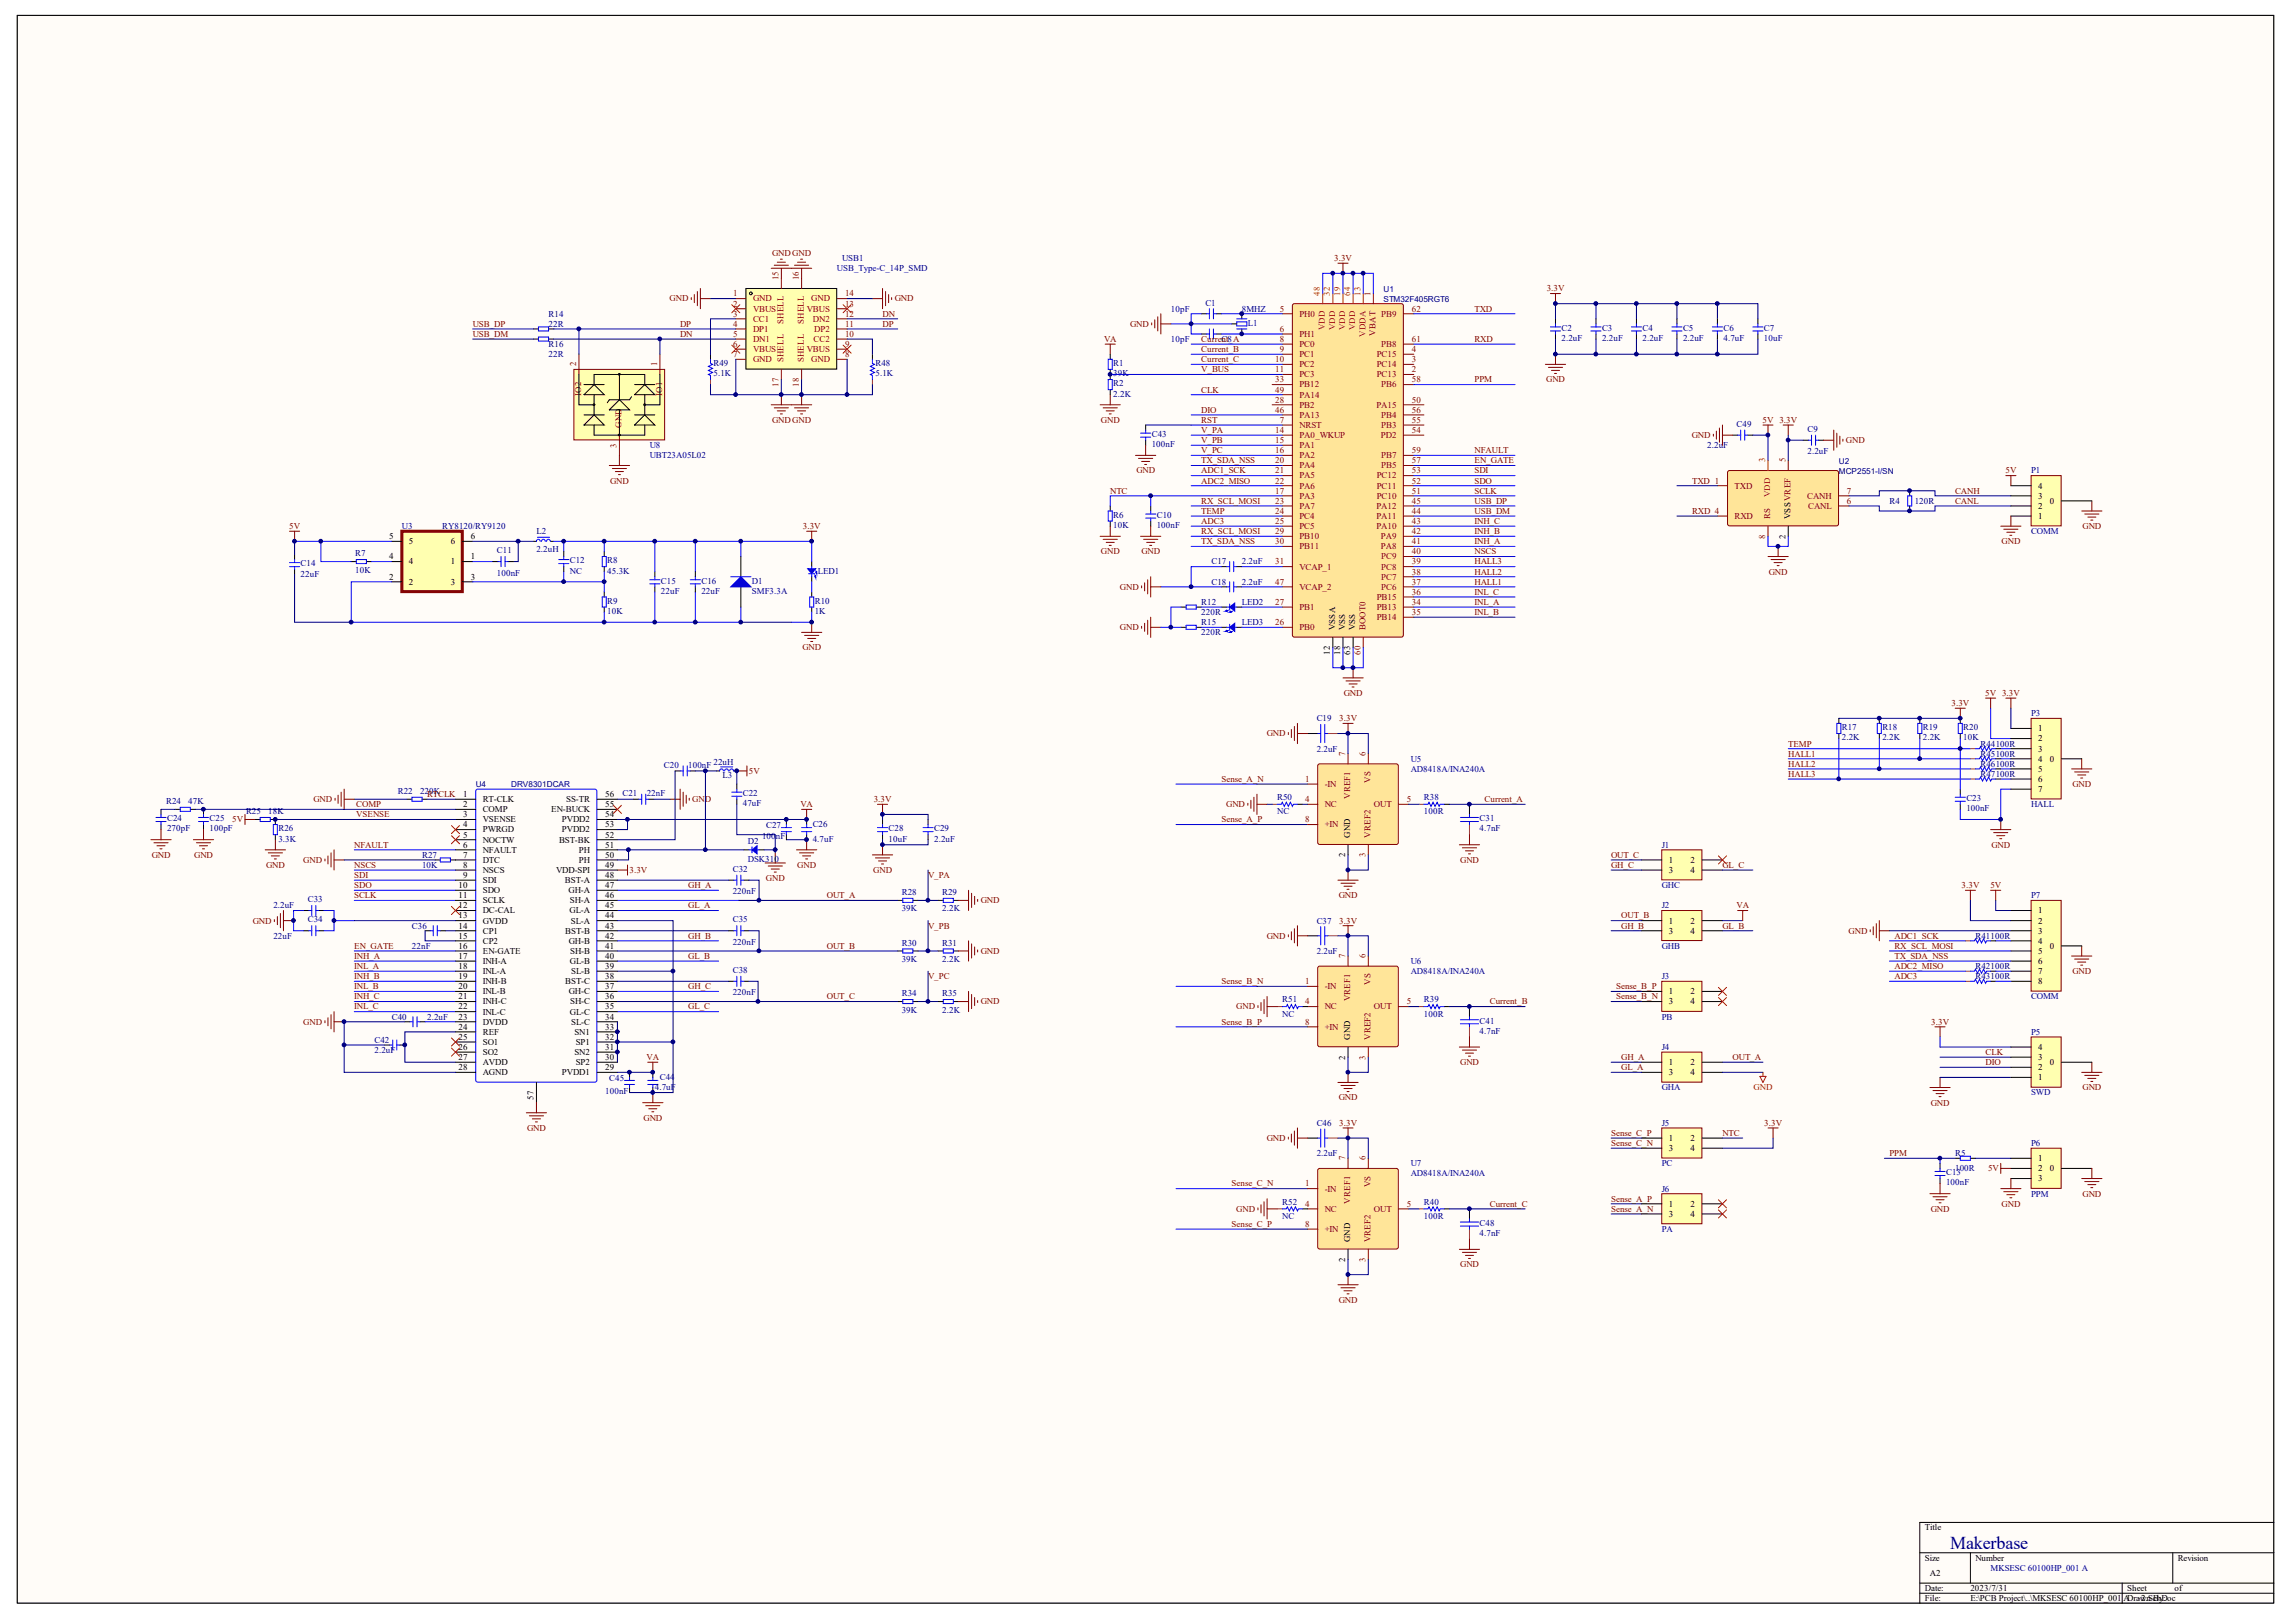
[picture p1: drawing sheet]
<svg xmlns="http://www.w3.org/2000/svg" width="297mm" height="210mm" viewBox="0 0 297 210" stroke-linecap="round" stroke-linejoin="round" font-family="sans-serif">
<defs><g id="words">
<text font-size="2.3" fill="#000080" x="252.3" y="200.4">Makerbase</text>
<g font-size="1.2" fill="#800000">
<text x="99.9" y="33.1">GNDGND</text>
<text x="172.6" y="33.8">3.3V</text>
<text x="86.6" y="39">GND</text>
<text x="114.2" y="41">DN</text>
<text x="115.7" y="39">GND</text>
<text x="190.8" y="40.3">TXD</text>
<text x="200.1" y="37.7">3.3V</text>
<text x="61.2" y="43.6">USB_DM</text>
<text x="61.2" y="42.3">USB_DP</text>
<text x="88" y="42.3">DP</text>
<text x="88" y="43.6">DN</text>
<text x="114.2" y="42.3">DP</text>
<text x="142.8" y="44.3">VA</text>
<text x="146.2" y="42.3">GND</text>
<text x="155.4" y="46.9">Current_C</text>
<text x="155.4" y="45.6">Current_B</text>
<text x="155.4" y="44.3">Current_A</text>
<text x="190.8" y="44.3">RXD</text>
<text x="155.4" y="48.2">V_BUS</text>
<text x="155.4" y="50.8">CLK</text>
<text x="155.4" y="53.4">DIO</text>
<text x="190.8" y="49.5">PPM</text>
<text x="200" y="49.5">GND</text>
<text x="99.9" y="54.7">GNDGND</text>
<text x="142.4" y="54.7">GND</text>
<text x="155.4" y="54.7">RST</text>
<text x="155.4" y="60">TX_SDA_NSS</text>
<text x="155.4" y="56">V_PA</text>
<text x="155.4" y="57.3">V_PB</text>
<text x="155.4" y="58.6">V_PC</text>
<text x="190.8" y="58.6">NFAULT</text>
<text x="190.8" y="60">EN_GATE</text>
<text x="218.9" y="56.7">GND</text>
<text x="228" y="54.7">5V 3.3V</text>
<text x="238.8" y="57.3">GND</text>
<text x="78.9" y="62.6">GND</text>
<text x="143.6" y="63.9">NTC</text>
<text x="147" y="61.3">GND</text>
<text x="155.4" y="61.3">ADC1_SCK</text>
<text x="155.4" y="65.2">RX_SCL_MOSI</text>
<text x="155.4" y="62.6">ADC2_MISO</text>
<text x="190.8" y="65.2">USB_DP</text>
<text x="190.8" y="61.3">SDI</text>
<text x="190.8" y="62.6">SDO</text>
<text x="190.8" y="63.9">SCLK</text>
<text x="218.9" y="62.6">TXD 1</text>
<text x="253" y="63.9">CANH</text>
<text x="253" y="65.2">CANL</text>
<text x="259.5" y="61.3">5V</text>
<text x="37.4" y="68.5">5V</text>
<text x="103.9" y="68.5">3.3V</text>
<text x="142.4" y="71.7">GND</text>
<text x="147.7" y="71.7">GND</text>
<text x="155.4" y="66.5">TEMP</text>
<text x="155.4" y="69.1">RX_SCL_MOSI</text>
<text x="155.4" y="70.4">TX_SDA_NSS</text>
<text x="155.4" y="67.8">ADC3</text>
<text x="190.8" y="66.5">USB_DM</text>
<text x="190.8" y="67.8">INH_C</text>
<text x="190.8" y="70.4">INH_A</text>
<text x="190.8" y="69.1">INH_B</text>
<text x="190.8" y="71.7">NSCS</text>
<text x="218.9" y="66.5">RXD 4</text>
<text x="258.9" y="70.4">GND</text>
<text x="269.4" y="68.5">GND</text>
<text x="144.9" y="76.3">GND</text>
<text x="190.8" y="75.7">HALL1</text>
<text x="190.8" y="74.4">HALL2</text>
<text x="190.8" y="73">HALL3</text>
<text x="190.8" y="77">INL_C</text>
<text x="228.8" y="74.4">GND</text>
<text x="144.9" y="81.6">GND</text>
<text x="190.8" y="79.6">INL_B</text>
<text x="190.8" y="78.3">INL_A</text>
<text x="103.8" y="84.2">GND</text>
<text x="163.9" y="95.3">GND</text>
<text x="173.3" y="93.3">3.3V</text>
<text x="173.8" y="90.1">GND</text>
<text x="252.5" y="91.4">3.3V</text>
<text x="256.8" y="90.1">5V 3.3V</text>
<text x="96.9" y="100.1">5V</text>
<text x="158" y="101.2">Sense_A_N</text>
<text x="231.3" y="96.6">TEMP</text>
<text x="231.3" y="97.9">HALL1</text>
<text x="231.3" y="99.2">HALL2</text>
<text x="231.3" y="100.5">HALL3</text>
<text x="268.1" y="101.8">GND</text>
<text x="30" y="106.4">5V</text>
<text x="40.5" y="103.8">GND</text>
<text x="46.1" y="105.8">VSENSE</text>
<text x="46.1" y="104.5">COMP</text>
<text x="55.3" y="103.1">RTCLK</text>
<text x="89.6" y="103.8">GND</text>
<text x="103.6" y="104.5">VA</text>
<text x="113" y="103.8">3.3V</text>
<text x="158" y="106.4">Sense_A_P</text>
<text x="158.6" y="104.5">GND</text>
<text x="192.1" y="103.8">Current_A</text>
<text x="19.6" y="111">GND</text>
<text x="25.1" y="111">GND</text>
<text x="34.4" y="112.3">GND</text>
<text x="39.2" y="111.7">GND</text>
<text x="45.8" y="109.7">NFAULT</text>
<text x="45.8" y="113.6">SDI</text>
<text x="45.8" y="112.3">NSCS</text>
<text x="81.4" y="113">3.3V</text>
<text x="103.2" y="112.3">GND</text>
<text x="113" y="113">GND</text>
<text x="120.1" y="113.6">V_PA</text>
<text x="188.9" y="111.7">GND</text>
<text x="208.4" y="112.3">GH_C</text>
<text x="208.4" y="111">OUT_C</text>
<text x="222.8" y="112.3">GL_C</text>
<text x="257.6" y="109.7">GND</text>
<text x="32.7" y="119.5">GND</text>
<text x="45.8" y="116.2">SCLK</text>
<text x="45.8" y="114.9">SDO</text>
<text x="89" y="117.5">GL_A</text>
<text x="89" y="114.9">GH_A</text>
<text x="99.1" y="114">GND</text>
<text x="107" y="116.2">OUT_A</text>
<text x="126.9" y="116.9">GND</text>
<text x="173.2" y="116.2">GND</text>
<text x="173.3" y="119.5">3.3V</text>
<text x="209.7" y="118.9">OUT_B</text>
<text x="224.7" y="117.5">VA</text>
<text x="253.8" y="114.9">3.3V</text>
<text x="257.5" y="114.9">5V</text>
<text x="45.8" y="122.8">EN_GATE</text>
<text x="45.8" y="124.1">INH_A</text>
<text x="45.8" y="125.4">INL_A</text>
<text x="89" y="124.1">GL_B</text>
<text x="89" y="121.5">GH_B</text>
<text x="107" y="122.8">OUT_B</text>
<text x="120.1" y="120.2">V_PB</text>
<text x="126.9" y="123.4">GND</text>
<text x="163.9" y="121.5">GND</text>
<text x="209.7" y="120.2">GH_B</text>
<text x="222.8" y="120.2">GL_B</text>
<text x="239.2" y="120.8">GND</text>
<text x="245.1" y="121.5">ADC1_SCK</text>
<text x="245.1" y="124.1">TX_SDA_NSS</text>
<text x="245.1" y="122.8">RX_SCL_MOSI</text>
<text x="245.1" y="125.4">ADC2_MISO</text>
<text x="45.8" y="126.7">INH_B</text>
<text x="45.8" y="130.6">INL_C</text>
<text x="45.8" y="128">INL_B</text>
<text x="45.8" y="129.3">INH_C</text>
<text x="89" y="130.6">GL_C</text>
<text x="89" y="128">GH_C</text>
<text x="107" y="129.3">OUT_C</text>
<text x="120.1" y="126.7">V_PC</text>
<text x="126.9" y="130">GND</text>
<text x="158" y="127.4">Sense_B_N</text>
<text x="159.9" y="130.6">GND</text>
<text x="192.7" y="130">Current_B</text>
<text x="209.1" y="128">Sense_B_P</text>
<text x="209.1" y="129.3">Sense_B_N</text>
<text x="245.1" y="126.7">ADC3</text>
<text x="268.1" y="126.1">GND</text>
<text x="39.2" y="132.6">GND</text>
<text x="83.7" y="137.2">VA</text>
<text x="158" y="132.6">Sense_B_P</text>
<text x="188.9" y="137.8">GND</text>
<text x="209.7" y="137.2">GH_A</text>
<text x="224.1" y="137.2">OUT_A</text>
<text x="249.8" y="132.6">3.3V</text>
<text x="256.9" y="136.5">CLK</text>
<text x="256.9" y="137.8">DIO</text>
<text x="173.2" y="142.4">GND</text>
<text x="209.7" y="138.5">GL_A</text>
<text x="249.8" y="143.1">GND</text>
<text x="269.4" y="141.1">GND</text>
<text x="68.2" y="146.3">GND</text>
<text x="83.3" y="145">GND</text>
<text x="163.9" y="147.7">GND</text>
<text x="173.3" y="145.7">3.3V</text>
<text x="208.4" y="147">Sense_C_P</text>
<text x="208.4" y="148.3">Sense_C_N</text>
<text x="222.8" y="147">NTC</text>
<text x="228.2" y="145.7">3.3V</text>
<text x="244.4" y="149.6">PPM</text>
<text x="159.3" y="153.5">Sense_C_N</text>
<text x="208.4" y="155.5">Sense_A_P</text>
<text x="257.2" y="151.6">5V</text>
<text x="269.4" y="154.8">GND</text>
<text x="159.3" y="158.8">Sense_C_P</text>
<text x="159.9" y="156.8">GND</text>
<text x="192.7" y="156.2">Current_C</text>
<text x="208.4" y="156.8">Sense_A_N</text>
<text x="249.8" y="156.8">GND</text>
<text x="258.9" y="156.2">GND</text>
<text x="188.9" y="164">GND</text>
<text x="173.2" y="168.6">GND</text>
</g>
<g font-size="1.2" fill="#000080">
<text x="108.3" y="35.1">USB_Type-C_14P_SMD</text>
<text x="108.9" y="33.8">USB1</text>
<text x="71" y="41">R14</text>
<text x="151.5" y="40.3">10pF</text>
<text x="155.9" y="39.5">C1</text>
<text x="160.7" y="40.3">8MHZ</text>
<text x="71" y="44.9">R16</text>
<text x="71" y="46.2">22R</text>
<text x="71" y="42.3">22R</text>
<text x="92.3" y="47.4">R49</text>
<text x="113.3" y="47.4">R48</text>
<text x="144" y="47.4">R1</text>
<text x="151.5" y="44.3">10pF</text>
<text x="158" y="44.3">C8</text>
<text x="161.4" y="42.2">L1</text>
<text x="202" y="42.8">C2</text>
<text x="202" y="44.1">2.2uF</text>
<text x="207.3" y="42.8">C3</text>
<text x="207.3" y="44.1">2.2uF</text>
<text x="212.5" y="42.8">C4</text>
<text x="212.5" y="44.1">2.2uF</text>
<text x="217.7" y="42.8">C5</text>
<text x="217.7" y="44.1">2.2uF</text>
<text x="223" y="42.8">C6</text>
<text x="223" y="44.1">4.7uF</text>
<text x="228.2" y="42.8">C7</text>
<text x="228.2" y="44.1">10uF</text>
<text x="92.3" y="48.7">5.1K</text>
<text x="113.3" y="48.7">5.1K</text>
<text x="144" y="48.7">39K</text>
<text x="144" y="50">R2</text>
<text x="144" y="51.3">2.2K</text>
<text x="84.1" y="58">U8</text>
<text x="84.1" y="59.3">UBT23A05L02</text>
<text x="149" y="56.6">C43</text>
<text x="149" y="57.9">100nF</text>
<text x="220.9" y="58">2.2uF</text>
<text x="224.7" y="55.2">C49</text>
<text x="233.8" y="55.9">C9</text>
<text x="233.8" y="58.8">2.2uF</text>
<text x="244.4" y="65.2">R4</text>
<text x="247.7" y="65.2">120R</text>
<text x="262.8" y="61.3">P1</text>
<text x="46" y="72">R7</text>
<text x="52" y="68.5">U3</text>
<text x="57.2" y="68.5">RY8120/RY9120</text>
<text x="64.3" y="71.6">C11</text>
<text x="69.4" y="69.1">L2</text>
<text x="69.4" y="71.5">2.2uH</text>
<text x="144" y="67">R6</text>
<text x="144" y="68.3">10K</text>
<text x="149.7" y="67">C10</text>
<text x="149.7" y="68.3">100nF</text>
<text x="262.8" y="69.1">COMM</text>
<text x="38.9" y="73.3">C14</text>
<text x="38.9" y="74.6">22uF</text>
<text x="46" y="74.1">10K</text>
<text x="64.3" y="74.5">100nF</text>
<text x="73.7" y="72.9">C12</text>
<text x="73.7" y="74.2">NC</text>
<text x="78.6" y="72.9">R8</text>
<text x="78.6" y="74.2">45.3K</text>
<text x="85.5" y="75.5">C15</text>
<text x="85.5" y="76.8">22uF</text>
<text x="90.7" y="75.5">C16</text>
<text x="90.7" y="76.8">22uF</text>
<text x="97.3" y="75.5">D1</text>
<text x="97.3" y="76.8">SMF3.3A</text>
<text x="105.8" y="74.2">LED1</text>
<text x="156.7" y="73">C17</text>
<text x="156.7" y="75.7">C18</text>
<text x="160.7" y="73">2.2uF</text>
<text x="160.7" y="75.7">2.2uF</text>
<text x="78.6" y="78.2">R9</text>
<text x="78.6" y="79.5">10K</text>
<text x="105.4" y="78.2">R10</text>
<text x="105.4" y="79.5">1K</text>
<text x="155.4" y="80.9">R15</text>
<text x="155.4" y="82.2">220R</text>
<text x="155.4" y="78.3">R12</text>
<text x="155.4" y="79.6">220R</text>
<text x="160.7" y="78.3">LED2</text>
<text x="160.7" y="80.9">LED3</text>
<text x="170.3" y="93.3">C19</text>
<text x="238.3" y="94.5">R17</text>
<text x="238.3" y="95.8">2.2K</text>
<text x="243.5" y="94.5">R18</text>
<text x="243.5" y="95.8">2.2K</text>
<text x="248.8" y="94.5">R19</text>
<text x="248.8" y="95.8">2.2K</text>
<text x="254" y="94.5">R20</text>
<text x="254" y="95.8">10K</text>
<text x="262.8" y="92.7">P3</text>
<text x="85.9" y="99.4">C20</text>
<text x="89" y="99.4">100nF</text>
<text x="92.3" y="99">22uH</text>
<text x="93.5" y="100.7">L3</text>
<text x="170.3" y="97.3">2.2uF</text>
<text x="182.5" y="98.6">U5</text>
<text x="182.5" y="99.9">AD8418A/INA240A</text>
<text x="256.2" y="96.6">R44100R</text>
<text x="256.2" y="97.9">R45100R</text>
<text x="256.2" y="99.2">R46100R</text>
<text x="256.2" y="100.5">R47100R</text>
<text x="21.5" y="104.1">R24</text>
<text x="21.6" y="106.3">C24</text>
<text x="21.6" y="107.6">270pF</text>
<text x="24.4" y="104.1">47K</text>
<text x="27.1" y="106.3">C25</text>
<text x="27.1" y="107.6">100pF</text>
<text x="31.8" y="105.4">R25</text>
<text x="34.7" y="105.4">18K</text>
<text x="36" y="107.6">R26</text>
<text x="51.5" y="102.8">R22</text>
<text x="54.3" y="102.8">220K</text>
<text x="80.5" y="103">C21</text>
<text x="83.7" y="103">22nF</text>
<text x="96.1" y="103">C22</text>
<text x="96.1" y="104.3">47uF</text>
<text x="99.1" y="107.2">C27</text>
<text x="105.1" y="107.1">C26</text>
<text x="115" y="107.6">C28</text>
<text x="120.9" y="107.6">C29</text>
<text x="165.2" y="103.5">R50</text>
<text x="165.2" y="105.4">NC</text>
<text x="184.2" y="103.5">R38</text>
<text x="184.2" y="105.4">100R</text>
<text x="191.4" y="106.3">C31</text>
<text x="191.4" y="107.6">4.7nF</text>
<text x="254.4" y="103.7">C23</text>
<text x="254.4" y="105">100nF</text>
<text x="262.8" y="104.5">HALL</text>
<text x="36" y="108.9">3.3K</text>
<text x="54.6" y="111">R27</text>
<text x="54.6" y="112.3">10K</text>
<text x="94.8" y="112.8">C32</text>
<text x="96.8" y="109.2">D2</text>
<text x="96.8" y="111.5">DSK310</text>
<text x="98.6" y="108.5">100nF</text>
<text x="105.1" y="108.9">4.7uF</text>
<text x="115" y="108.9">10uF</text>
<text x="120.9" y="108.9">2.2uF</text>
<text x="215" y="109.7">J1</text>
<text x="35.4" y="117.5">2.2uF</text>
<text x="39.8" y="119.4">C34</text>
<text x="39.8" y="116.8">C33</text>
<text x="94.8" y="119.4">C35</text>
<text x="94.8" y="115.7">220nF</text>
<text x="116.7" y="115.8">R28</text>
<text x="116.7" y="117.9">39K</text>
<text x="121.9" y="115.8">R29</text>
<text x="121.9" y="117.9">2.2K</text>
<text x="170.3" y="119.5">C37</text>
<text x="215" y="114.9">GHC</text>
<text x="215" y="117.5">J2</text>
<text x="262.8" y="116.2">P7</text>
<text x="35.4" y="121.5">22uF</text>
<text x="53.3" y="120.2">C36</text>
<text x="53.3" y="122.8">22nF</text>
<text x="94.8" y="125.9">C38</text>
<text x="94.8" y="122.3">220nF</text>
<text x="116.7" y="122.4">R30</text>
<text x="116.7" y="124.5">39K</text>
<text x="121.9" y="122.4">R31</text>
<text x="121.9" y="124.5">2.2K</text>
<text x="170.3" y="123.4">2.2uF</text>
<text x="182.5" y="124.7">U6</text>
<text x="215" y="122.8">GHB</text>
<text x="255.6" y="121.5">R41100R</text>
<text x="255.6" y="125.4">R42100R</text>
<text x="50.7" y="131.9">C40</text>
<text x="55.3" y="131.9">2.2uF</text>
<text x="94.8" y="128.8">220nF</text>
<text x="116.7" y="128.9">R34</text>
<text x="116.7" y="131">39K</text>
<text x="121.9" y="128.9">R35</text>
<text x="121.9" y="131">2.2K</text>
<text x="165.9" y="129.7">R51</text>
<text x="165.9" y="131.6">NC</text>
<text x="182.5" y="126.1">AD8418A/INA240A</text>
<text x="184.2" y="129.7">R39</text>
<text x="184.2" y="131.6">100R</text>
<text x="215" y="126.7">J3</text>
<text x="215" y="131.9">PB</text>
<text x="255.6" y="126.7">R43100R</text>
<text x="262.8" y="129.3">COMM</text>
<text x="48.5" y="135">C42</text>
<text x="48.5" y="136.3">2.2uF</text>
<text x="191.4" y="132.5">C41</text>
<text x="191.4" y="133.8">4.7nF</text>
<text x="215" y="135.9">J4</text>
<text x="262.8" y="133.9">P5</text>
<text x="78.3" y="141.6">100nF</text>
<text x="78.8" y="139.9">C45</text>
<text x="84.7" y="141.1">4.7uF</text>
<text x="85.4" y="139.8">C44</text>
<text x="215" y="141.1">GHA</text>
<text x="262.8" y="141.8">SWD</text>
<text x="170.3" y="145.7">C46</text>
<text x="170.3" y="149.6">2.2uF</text>
<text x="215" y="145.7">J5</text>
<text x="253" y="149.6">R5</text>
<text x="262.8" y="148.3">P6</text>
<text x="165.9" y="155.9">R52</text>
<text x="182.5" y="150.9">U7</text>
<text x="182.5" y="152.2">AD8418A/INA240A</text>
<text x="184.2" y="155.9">R40</text>
<text x="215" y="154.2">J6</text>
<text x="215" y="150.9">PC</text>
<text x="251.8" y="152.1">C13</text>
<text x="251.8" y="153.4">100nF</text>
<text x="253" y="151.6">100R</text>
<text x="262.8" y="154.8">PPM</text>
<text x="165.9" y="157.7">NC</text>
<text x="184.2" y="157.7">100R</text>
<text x="191.4" y="158.6">C48</text>
<text x="191.4" y="160">4.7nF</text>
<text x="215" y="159.4">PA</text>
<text x="257.5" y="203.3">MKSESC 60100HP_001 A</text>
</g>
<g font-size="1.2" fill="#800">
<text x="94.9" y="38.4">1</text>
<text x="94.9" y="39.7">2</text>
<text x="94.9" y="41">3</text>
<text x="97.4" y="39">GND</text>
<text x="97.4" y="40.3">VBUS</text>
<text x="97.4" y="41.6">CC1</text>
<text x="104.4" y="40.3">VBUS</text>
<text x="105" y="39">GND</text>
<text x="105.2" y="41.6">DN2</text>
<text x="109.3" y="41">12</text>
<text x="109.3" y="39.7">13</text>
<text x="109.3" y="38.4">14</text>
<text x="165.6" y="40.3">5</text>
<text x="168.1" y="41">PH0</text>
<text x="178.7" y="41">PB9</text>
<text x="182.6" y="40.3">62</text>
<text x="94.9" y="42.3">4</text>
<text x="94.9" y="43.6">5</text>
<text x="94.9" y="44.9">6</text>
<text x="94.9" y="46.2">7</text>
<text x="97.4" y="42.9">DP1</text>
<text x="97.4" y="44.3">DN1</text>
<text x="97.4" y="45.6">VBUS</text>
<text x="97.4" y="46.9">GND</text>
<text x="104.4" y="45.6">VBUS</text>
<text x="105" y="46.9">GND</text>
<text x="105.3" y="44.3">CC2</text>
<text x="105.3" y="42.9">DP2</text>
<text x="109.3" y="46.2">8</text>
<text x="109.3" y="44.9">9</text>
<text x="109.3" y="43.6">10</text>
<text x="109.3" y="42.3">11</text>
<text x="165" y="46.9">10</text>
<text x="165.6" y="42.9">6</text>
<text x="165.6" y="44.3">8</text>
<text x="165.6" y="45.6">9</text>
<text x="168.1" y="43.6">PH1</text>
<text x="168.1" y="44.9">PC0</text>
<text x="168.1" y="46.2">PC1</text>
<text x="168.1" y="47.5">PC2</text>
<text x="178.1" y="47.5">PC14</text>
<text x="178.1" y="46.2">PC15</text>
<text x="178.7" y="44.9">PB8</text>
<text x="182.6" y="46.9">3</text>
<text x="182.6" y="45.6">4</text>
<text x="182.6" y="44.3">61</text>
<text x="165" y="48.2">11</text>
<text x="165" y="52.1">28</text>
<text x="165" y="49.5">33</text>
<text x="165" y="53.4">46</text>
<text x="165" y="50.8">49</text>
<text x="168.1" y="48.8">PC3</text>
<text x="168.1" y="52.8">PB2</text>
<text x="168.1" y="50.1">PB12</text>
<text x="168.1" y="51.4">PA14</text>
<text x="178.1" y="52.8">PA15</text>
<text x="178.1" y="48.8">PC13</text>
<text x="178.7" y="50.1">PB6</text>
<text x="182.6" y="48.2">2</text>
<text x="182.6" y="52.1">50</text>
<text x="182.6" y="53.4">56</text>
<text x="182.6" y="49.5">58</text>
<text x="165" y="56">14</text>
<text x="165" y="57.3">15</text>
<text x="165" y="58.6">16</text>
<text x="165" y="60">20</text>
<text x="165.6" y="54.7">7</text>
<text x="168.1" y="55.4">NRST</text>
<text x="168.1" y="56.7">PA0_WKUP</text>
<text x="168.1" y="58">PA1</text>
<text x="168.1" y="59.3">PA2</text>
<text x="168.1" y="54.1">PA13</text>
<text x="178.7" y="56.7">PD2</text>
<text x="178.7" y="55.4">PB3</text>
<text x="178.7" y="54.1">PB4</text>
<text x="178.7" y="59.3">PB7</text>
<text x="182.6" y="56">54</text>
<text x="182.6" y="54.7">55</text>
<text x="182.6" y="60">57</text>
<text x="182.6" y="58.6">59</text>
<text x="165" y="63.9">17</text>
<text x="165" y="61.3">21</text>
<text x="165" y="62.6">22</text>
<text x="165" y="65.2">23</text>
<text x="168.1" y="64.5">PA3</text>
<text x="168.1" y="60.6">PA4</text>
<text x="168.1" y="61.9">PA5</text>
<text x="168.1" y="63.2">PA6</text>
<text x="168.1" y="65.8">PA7</text>
<text x="178.1" y="65.8">PA12</text>
<text x="178.1" y="64.5">PC10</text>
<text x="178.1" y="63.2">PC11</text>
<text x="178.1" y="61.9">PC12</text>
<text x="178.7" y="60.6">PB5</text>
<text x="182.6" y="65.2">45</text>
<text x="182.6" y="63.9">51</text>
<text x="182.6" y="62.6">52</text>
<text x="182.6" y="61.3">53</text>
<text x="224.4" y="63.2">TXD</text>
<text x="233.8" y="64.5">CANH</text>
<text x="233.9" y="65.8">CANL</text>
<text x="238.9" y="65.2">6</text>
<text x="238.9" y="63.9">7</text>
<text x="165" y="66.5">24</text>
<text x="165" y="67.8">25</text>
<text x="165" y="69.1">29</text>
<text x="165" y="70.4">30</text>
<text x="168.1" y="67.2">PC4</text>
<text x="168.1" y="68.5">PC5</text>
<text x="168.1" y="69.8">PB10</text>
<text x="168.1" y="71.1">PB11</text>
<text x="178.1" y="68.5">PA10</text>
<text x="178.1" y="67.2">PA11</text>
<text x="178.7" y="71.1">PA8</text>
<text x="178.7" y="69.8">PA9</text>
<text x="182.6" y="71.7">40</text>
<text x="182.6" y="70.4">41</text>
<text x="182.6" y="69.1">42</text>
<text x="182.6" y="67.8">43</text>
<text x="182.6" y="66.5">44</text>
<text x="224.4" y="67.2">RXD</text>
<text x="165" y="73">31</text>
<text x="165" y="75.7">47</text>
<text x="168.1" y="73.7">VCAP_1</text>
<text x="168.1" y="76.3">VCAP_2</text>
<text x="178.1" y="77.6">PB15</text>
<text x="178.7" y="76.3">PC6</text>
<text x="178.7" y="75">PC7</text>
<text x="178.7" y="73.7">PC8</text>
<text x="178.7" y="72.4">PC9</text>
<text x="182.6" y="77">36</text>
<text x="182.6" y="75.7">37</text>
<text x="182.6" y="74.4">38</text>
<text x="182.6" y="73">39</text>
<text x="165" y="80.9">26</text>
<text x="165" y="78.3">27</text>
<text x="168.1" y="81.6">PB0</text>
<text x="168.1" y="78.9">PB1</text>
<text x="178.1" y="78.9">PB13</text>
<text x="178.1" y="80.2">PB14</text>
<text x="182.6" y="78.3">34</text>
<text x="182.6" y="79.6">35</text>
<text x="168.8" y="101.2">1</text>
<text x="171.4" y="101.8">-IN</text>
<text x="168.8" y="103.8">4</text>
<text x="168.8" y="106.4">8</text>
<text x="171.4" y="104.5">NC</text>
<text x="171.4" y="107.1">+IN</text>
<text x="177.8" y="104.5">OUT</text>
<text x="182" y="103.8">5</text>
<text x="168.8" y="127.4">1</text>
<text x="168.8" y="130">4</text>
<text x="171.4" y="128">-IN</text>
<text x="171.4" y="130.6">NC</text>
<text x="177.8" y="130.6">OUT</text>
<text x="182" y="130">5</text>
<text x="168.8" y="132.6">8</text>
<text x="171.4" y="133.3">+IN</text>
<text x="168.8" y="153.5">1</text>
<text x="171.4" y="154.2">-IN</text>
<text x="168.8" y="156.2">4</text>
<text x="168.8" y="158.8">8</text>
<text x="171.4" y="156.8">NC</text>
<text x="171.4" y="159.4">+IN</text>
<text x="177.8" y="156.8">OUT</text>
<text x="182" y="156.2">5</text>
</g>
<g font-size="1.2">
<text x="263.7" y="65.8">2</text>
<text x="263.7" y="64.5">3</text>
<text x="263.7" y="63.2">4</text>
<text x="265.2" y="65.2">0</text>
<text x="50.4" y="69.8">5</text>
<text x="52.9" y="70.4">5</text>
<text x="58.3" y="70.4">6</text>
<text x="60.9" y="69.8">6</text>
<text x="263.7" y="67.2">1</text>
<text x="50.4" y="75">2</text>
<text x="50.4" y="72.4">4</text>
<text x="52.9" y="75.7">2</text>
<text x="52.9" y="73">4</text>
<text x="58.3" y="73">1</text>
<text x="58.3" y="75.7">3</text>
<text x="60.9" y="72.4">1</text>
<text x="60.9" y="75">3</text>
<text x="263.7" y="94.6">1</text>
<text x="263.7" y="96">2</text>
<text x="263.7" y="97.3">3</text>
<text x="263.7" y="98.6">4</text>
<text x="263.7" y="99.9">5</text>
<text x="263.7" y="101.2">6</text>
<text x="265.2" y="98.6">0</text>
<text x="263.7" y="102.5">7</text>
<text x="215.9" y="111.7">1</text>
<text x="215.9" y="113">3</text>
<text x="218.7" y="111.7">2</text>
<text x="218.7" y="113">4</text>
<text x="215.9" y="119.5">1</text>
<text x="218.7" y="119.5">2</text>
<text x="263.7" y="118.2">1</text>
<text x="263.7" y="119.5">2</text>
<text x="215.9" y="120.8">3</text>
<text x="218.7" y="120.8">4</text>
<text x="263.7" y="120.8">3</text>
<text x="263.7" y="122.1">4</text>
<text x="263.7" y="123.4">5</text>
<text x="263.7" y="124.7">6</text>
<text x="265.2" y="122.8">0</text>
<text x="215.9" y="128.7">1</text>
<text x="215.9" y="130">3</text>
<text x="218.7" y="128.7">2</text>
<text x="218.7" y="130">4</text>
<text x="263.7" y="126.1">7</text>
<text x="263.7" y="127.4">8</text>
<text x="215.9" y="137.8">1</text>
<text x="218.7" y="137.8">2</text>
<text x="263.7" y="137.2">3</text>
<text x="263.7" y="135.9">4</text>
<text x="265.2" y="137.8">0</text>
<text x="215.9" y="139.1">3</text>
<text x="218.7" y="139.1">4</text>
<text x="263.7" y="139.8">1</text>
<text x="263.7" y="138.5">2</text>
<text x="215.9" y="147.7">1</text>
<text x="215.9" y="149">3</text>
<text x="218.7" y="147.7">2</text>
<text x="218.7" y="149">4</text>
<text x="263.7" y="150.3">1</text>
<text x="263.7" y="151.6">2</text>
<text x="263.7" y="152.9">3</text>
<text x="265.2" y="151.6">0</text>
<text x="215.9" y="156.2">1</text>
<text x="215.9" y="157.5">3</text>
<text x="218.7" y="156.2">2</text>
<text x="218.7" y="157.5">4</text>
<text x="249" y="198">Title</text>
<text x="249" y="202">Size</text>
<text x="249.7" y="203.9">A2</text>
<text x="255.6" y="202">Number</text>
<text x="281.8" y="202">Revision</text>
<text x="249" y="205.9">Date:</text>
<text x="249" y="207.2">File:</text>
<text x="254.9" y="205.9">2023/7/31</text>
<text x="254.9" y="207.2">E:\PCB Project\..\MKSESC 60100HP_001</text>
<text x="274.7" y="207.2">ADrawn By:</text>
<text x="275.2" y="205.9">Sheet</text>
<text x="276.6" y="207.2">-2.SchDoc</text>
<text x="281.3" y="205.9">of</text>
</g>
<g font-size="1.2" fill="#030000">
<text x="59.9" y="103.1">1</text>
<text x="59.9" y="104.5">2</text>
<text x="59.9" y="105.8">3</text>
<text x="59.9" y="107.1">4</text>
<text x="62.5" y="103.8">RT-CLK</text>
<text x="62.5" y="105.1">COMP</text>
<text x="62.5" y="106.4">VSENSE</text>
<text x="62.5" y="107.7">PWRGD</text>
<text x="71.3" y="105.1">EN-BUCK</text>
<text x="72.7" y="107.7">PVDD2</text>
<text x="72.7" y="106.4">PVDD2</text>
<text x="73.3" y="103.8">SS-TR</text>
<text x="78.3" y="107.1">53</text>
<text x="78.3" y="105.8">54</text>
<text x="78.3" y="104.5">55</text>
<text x="78.3" y="103.1">56</text>
<text x="59.9" y="108.4">5</text>
<text x="59.9" y="109.7">6</text>
<text x="59.9" y="111">7</text>
<text x="59.9" y="112.3">8</text>
<text x="59.9" y="113.6">9</text>
<text x="62.5" y="109">NOCTW</text>
<text x="62.5" y="110.3">NFAULT</text>
<text x="62.5" y="111.7">DTC</text>
<text x="62.5" y="113">NSCS</text>
<text x="71.9" y="113">VDD-SPI</text>
<text x="72.3" y="109">BST-BK</text>
<text x="74.9" y="111.7">PH</text>
<text x="74.9" y="110.3">PH</text>
<text x="78.3" y="113.6">48</text>
<text x="78.3" y="112.3">49</text>
<text x="78.3" y="111">50</text>
<text x="78.3" y="109.7">51</text>
<text x="78.3" y="108.4">52</text>
<text x="59.3" y="114.9">10</text>
<text x="59.3" y="116.2">11</text>
<text x="59.3" y="117.5">12</text>
<text x="59.3" y="118.9">13</text>
<text x="62.5" y="114.3">SDI</text>
<text x="62.5" y="115.6">SDO</text>
<text x="62.5" y="116.9">SCLK</text>
<text x="62.5" y="118.2">DC-CAL</text>
<text x="62.5" y="119.5">GVDD</text>
<text x="73.1" y="114.3">BST-A</text>
<text x="73.6" y="115.6">GH-A</text>
<text x="73.7" y="118.2">GL-A</text>
<text x="73.7" y="116.9">SH-A</text>
<text x="73.9" y="119.5">SL-A</text>
<text x="78.3" y="118.9">44</text>
<text x="78.3" y="117.5">45</text>
<text x="78.3" y="116.2">46</text>
<text x="78.3" y="114.9">47</text>
<text x="59.3" y="120.2">14</text>
<text x="59.3" y="121.5">15</text>
<text x="59.3" y="122.8">16</text>
<text x="59.3" y="124.1">17</text>
<text x="59.3" y="125.4">18</text>
<text x="62.5" y="120.8">CP1</text>
<text x="62.5" y="122.1">CP2</text>
<text x="62.5" y="123.4">EN-GATE</text>
<text x="62.5" y="124.7">INH-A</text>
<text x="73.1" y="120.8">BST-B</text>
<text x="73.6" y="122.1">GH-B</text>
<text x="73.7" y="124.7">GL-B</text>
<text x="73.8" y="123.4">SH-B</text>
<text x="78.3" y="125.4">39</text>
<text x="78.3" y="124.1">40</text>
<text x="78.3" y="122.8">41</text>
<text x="78.3" y="121.5">42</text>
<text x="78.3" y="120.2">43</text>
<text x="59.3" y="126.7">19</text>
<text x="59.3" y="128">20</text>
<text x="59.3" y="129.3">21</text>
<text x="59.3" y="130.6">22</text>
<text x="59.3" y="131.9">23</text>
<text x="62.5" y="126.1">INL-A</text>
<text x="62.5" y="127.4">INH-B</text>
<text x="62.5" y="128.7">INL-B</text>
<text x="62.5" y="130">INH-C</text>
<text x="62.5" y="131.3">INL-C</text>
<text x="73.1" y="127.4">BST-C</text>
<text x="73.6" y="128.7">GH-C</text>
<text x="73.7" y="131.3">GL-C</text>
<text x="73.8" y="130">SH-C</text>
<text x="73.9" y="126.1">SL-B</text>
<text x="78.3" y="131.9">34</text>
<text x="78.3" y="130.6">35</text>
<text x="78.3" y="129.3">36</text>
<text x="78.3" y="128">37</text>
<text x="78.3" y="126.7">38</text>
<text x="59.3" y="133.3">24</text>
<text x="59.3" y="134.6">25</text>
<text x="59.3" y="135.9">26</text>
<text x="59.3" y="137.2">27</text>
<text x="62.5" y="132.6">DVDD</text>
<text x="62.5" y="133.9">REF</text>
<text x="62.5" y="135.2">SO1</text>
<text x="62.5" y="136.5">SO2</text>
<text x="62.5" y="137.8">AVDD</text>
<text x="73.9" y="132.6">SL-C</text>
<text x="74.3" y="136.5">SN2</text>
<text x="74.3" y="133.9">SN1</text>
<text x="74.5" y="137.8">SP2</text>
<text x="74.5" y="135.2">SP1</text>
<text x="78.3" y="137.2">30</text>
<text x="78.3" y="135.9">31</text>
<text x="78.3" y="134.6">32</text>
<text x="78.3" y="133.3">33</text>
<text x="59.3" y="138.5">28</text>
<text x="62.5" y="139.1">AGND</text>
<text x="72.7" y="139.1">PVDD1</text>
<text x="78.3" y="138.5">29</text>
</g>
<text font-size="1.2" fill="#eb0000" x="226.9" y="141.1">GND</text>
<g font-size="1.1" fill="#800">
<text x="100.7" y="36.3" transform="rotate(-90 100.7 36.3)">15</text>
<text x="101.4" y="41.9" transform="rotate(-90 101.4 41.9)">SHELL</text>
<text x="103.3" y="36.3" transform="rotate(-90 103.3 36.3)">16</text>
<text x="104" y="41.9" transform="rotate(-90 104 41.9)">SHELL</text>
<text x="177.3" y="38.3" transform="rotate(-90 177.3 38.3)">1</text>
<text x="74.5" y="47.4" transform="rotate(-90 74.5 47.4)">2</text>
<text x="85" y="47.4" transform="rotate(-90 85 47.4)">1</text>
<text x="101.4" y="46.9" transform="rotate(-90 101.4 46.9)">SHELL</text>
<text x="104" y="46.9" transform="rotate(-90 104 46.9)">SHELL</text>
<text x="178" y="43.4" transform="rotate(-90 178 43.4)">VBAT</text>
<text x="75.2" y="51.2" transform="rotate(-90 75.2 51.2)">IO2</text>
<text x="85.7" y="51.2" transform="rotate(-90 85.7 51.2)">IO1</text>
<text x="100.7" y="50" transform="rotate(-90 100.7 50)">17</text>
<text x="103.3" y="50" transform="rotate(-90 103.3 50)">18</text>
<text x="79.8" y="57.9" transform="rotate(-90 79.8 57.9)">3</text>
<text x="80.4" y="55.4" transform="rotate(-90 80.4 55.4)">GND</text>
<text x="231" y="59.8" transform="rotate(-90 231 59.8)">5</text>
<text x="228.4" y="69.7" transform="rotate(-90 228.4 69.7)">8</text>
<text x="229" y="67.2" transform="rotate(-90 229 67.2)">RS</text>
<text x="176.6" y="81.6" transform="rotate(-90 176.6 81.6)">BOOT0</text>
<text x="176" y="84.7" transform="rotate(-90 176 84.7)">60</text>
<text x="174" y="97.8" transform="rotate(-90 174 97.8)">7</text>
<text x="176.6" y="97.8" transform="rotate(-90 176.6 97.8)">6</text>
<text x="177.3" y="101.3" transform="rotate(-90 177.3 101.3)">VS</text>
<text x="174.7" y="103.4" transform="rotate(-90 174.7 103.4)">VREF1</text>
<text x="176.6" y="111" transform="rotate(-90 176.6 111)">3</text>
<text x="177.3" y="108.4" transform="rotate(-90 177.3 108.4)">VREF2</text>
<text x="174" y="124" transform="rotate(-90 174 124)">7</text>
<text x="176.6" y="124" transform="rotate(-90 176.6 124)">6</text>
<text x="174.7" y="129.6" transform="rotate(-90 174.7 129.6)">VREF1</text>
<text x="177.3" y="127.5" transform="rotate(-90 177.3 127.5)">VS</text>
<text x="176.6" y="137.1" transform="rotate(-90 176.6 137.1)">3</text>
<text x="177.3" y="134.6" transform="rotate(-90 177.3 134.6)">VREF2</text>
<text x="174" y="150.2" transform="rotate(-90 174 150.2)">7</text>
<text x="174.7" y="155.8" transform="rotate(-90 174.7 155.8)">VREF1</text>
<text x="176.6" y="150.2" transform="rotate(-90 176.6 150.2)">6</text>
<text x="177.3" y="153.6" transform="rotate(-90 177.3 153.6)">VS</text>
<text x="177.3" y="160.8" transform="rotate(-90 177.3 160.8)">VREF2</text>
<text x="176.6" y="163.3" transform="rotate(-90 176.6 163.3)">3</text>
</g>
<g font-size="1.1" fill="#f00">
<text x="170.8" y="38.3" transform="rotate(-90 170.8 38.3)">48</text>
<text x="172.1" y="38.3" transform="rotate(-90 172.1 38.3)">32</text>
<text x="173.4" y="38.3" transform="rotate(-90 173.4 38.3)">19</text>
<text x="174.7" y="38.3" transform="rotate(-90 174.7 38.3)">64</text>
<text x="176" y="38.3" transform="rotate(-90 176 38.3)">13</text>
<text x="171.4" y="42.8" transform="rotate(-90 171.4 42.8)">VDD</text>
<text x="172.7" y="42.8" transform="rotate(-90 172.7 42.8)">VDD</text>
<text x="174" y="42.8" transform="rotate(-90 174 42.8)">VDD</text>
<text x="175.3" y="42.8" transform="rotate(-90 175.3 42.8)">VDD</text>
<text x="176.6" y="43.6" transform="rotate(-90 176.6 43.6)">VDDA</text>
<text x="228.4" y="59.8" transform="rotate(-90 228.4 59.8)">3</text>
<text x="229" y="64.3" transform="rotate(-90 229 64.3)">VDD</text>
</g>
<g font-size="1.1" fill="#000080">
<text x="179" y="37.8">U1</text>
<text x="179" y="39.1">STM32F405RGT6</text>
<text x="160.2" y="43.1">PIL101</text>
<text x="237.9" y="60">U2</text>
<text x="237.9" y="61.3">MCP2551-I/SN</text>
<text x="61.5" y="101.9">U4</text>
<text x="66.1" y="101.9">DRV8301DCAR</text>
</g>
<g font-size="1.1">
<text x="231" y="69.7" transform="rotate(-90 231 69.7)">2</text>
<text x="231.6" y="67.2" transform="rotate(-90 231.6 67.2)">VSSVREF</text>
<text x="172.7" y="81.6" transform="rotate(-90 172.7 81.6)">VSSA</text>
<text x="174" y="81.6" transform="rotate(-90 174 81.6)">VSS</text>
<text x="175.3" y="81.6" transform="rotate(-90 175.3 81.6)">VSS</text>
<text x="172.1" y="84.7" transform="rotate(-90 172.1 84.7)">12</text>
<text x="173.4" y="84.7" transform="rotate(-90 173.4 84.7)">18</text>
<text x="174.7" y="84.7" transform="rotate(-90 174.7 84.7)">63</text>
<text x="174" y="111" transform="rotate(-90 174 111)">2</text>
<text x="174.7" y="108.4" transform="rotate(-90 174.7 108.4)">GND</text>
<text x="174" y="137.1" transform="rotate(-90 174 137.1)">2</text>
<text x="174.7" y="134.6" transform="rotate(-90 174.7 134.6)">GND</text>
<text x="174.7" y="160.8" transform="rotate(-90 174.7 160.8)">GND</text>
<text x="174" y="163.3" transform="rotate(-90 174 163.3)">2</text>
</g>
<text font-size="1.1" fill="#00f" x="104.4" y="75.2">PILED102</text>
<text font-size="1.1" fill="#030000" x="69" y="142.3" transform="rotate(-90 69 142.3)">57</text>
</g></defs>
<path d="M2.2 2h292v205.4h-292z" fill="#fffcf8" stroke="#000" stroke-width=".13"/>
<g fill="none" stroke="#000" stroke-width=".13">
<path d="M143.6 45.8v.7M143.6 47.8v1.3M143.6 50.4v.7M155.4 43.2h.7M155.4 40.6h.7M157.4 43.2h.6M157.4 40.6h.6M105 76.6v.7M105 78.6v.6M148.9 65.5v.6M148.9 67.4v.7M152.8 78.6h.7"/>
<path d="M154.8 78.6h.6M158 73.3h.7M160 73.3h.7M152.8 81.2h.7M154.8 81.2h.6M114.2 106v.7M114.2 108v.7M120.1 106v.7M120.1 108v.7M294.2 197h-45.8v10.5M248.4 200.9h45.8M248.4 204.9h45.8"/>
<path d="M248.4 206.2h45.8M254.9 200.9v4M274.6 204.9v2.6M281.1 200.9v4"/>
</g>
<g fill="none" stroke="#00f" stroke-width=".13">
<path d="M156.5 40v1.3M157 40v1.3M143.4 46.5h.5v1.3h-.5zM143.4 49.1h.5v1.3h-.5zM156.1 43.2h.4M156.1 40.6h.4M156.5 42.6v1.3M157 43.2h.4M157 42.6v1.3M157 40.6h.4M104.7 77.3h.6v1.3h-.6zM148.2 66.5h1.3"/>
<path d="M148.2 67h1.3M148.9 66.1v.4M148.9 67v.4M153.5 78.3h1.3v.5h-1.3zM158.7 73.3h.4M159.1 72.7v1.3M159.6 73.3h.4M159.6 72.7v1.3M153.5 80.9h1.3v.5h-1.3zM113.5 107.1h1.3M113.5 107.6h1.3M114.2 106.7v.4"/>
<path d="M114.2 107.6v.4M119.4 107.1h1.3M119.4 107.6h1.3M120.1 106.7v.4M120.1 107.6v.4"/>
</g>
<path d="M52 68.7h7.8v7.9h-7.8z" fill="#ffffb0" stroke="#800000" stroke-width=".39"/>
<g fill="none" stroke="#000" stroke-width=".13">
<path d="M69 43.9h.7M69 42.6h.7M71 43.9h.6M71 42.6h.6M159.3 41.9h.7M160.7 40.6v.7M50.7 72.7h1.3M50.7 75.3h1.3M50.7 70.1h1.3M59.8 72.7h1.4M59.8 75.3h1.4M59.8 70.1h1.4"/>
<path d="M105 72.7v.6M143.6 65.5v.6M143.6 67.4v.7M158 78.6h.7M160 78.6h.7M158 81.2h.7M160 81.2h.7M237.9 93v.6M237.9 94.9v.7M243.1 93v.6M243.1 94.9v.7M248.4 93v.6"/>
<path d="M248.4 94.9v.7M253.6 93v.6M253.6 94.9v.7"/>
</g>
<g fill="none" stroke="#00f" stroke-width=".13">
<path d="M69.7 43.6h1.3v.5h-1.3zM69.7 42.3h1.3v.5h-1.3zM160 42.2v-.5h1.3v.5M160 41.3h1.3M105 73.3v.4M105.5 73.9l.2 .3v-.2l-.2 .1 .2 .1M143.4 66.1h.5v1.3h-.5zM158.7 78.6h.4M159 79l-.4 .1h.2l-.1-.1-.1 .1M159.1 78.2v.8M159.5 79.1l-.4 .1h.2l-.1-.1-.1 .1M159.6 78.6h.4"/>
<path d="M158.7 81.2h.4M159 81.6l-.4 .1h.2l-.1-.1-.1 .1M159.1 80.8v.8M159.5 81.7l-.4 .1h.2l-.1-.1-.1 .1M159.6 81.2h.4M237.6 93.6h.6v1.3h-.6zM242.9 93.6h.5v1.3h-.5zM248.1 93.6h.5v1.3h-.5zM253.3 93.6h.6v1.3h-.6z"/>
</g>
<g fill="#00f" stroke="#00f" stroke-width=".13">
<path d="M159.1 78.6l.6-.6v1.1z"/>
<path d="M159.1 81.2l.6-.5v1z"/>
<path d="M104.5 73.6h1l-.5 .6z"/>
</g>
<path d="M223.5 61l.3-.1h13.9l.2 .3-.1 6.7-.2 .2-14-.1-.1-.2z" fill="#ffe599" stroke="#800" stroke-width=".13"/>
<path d="M231.3 59.6v1.3M222.2 62.9h1.3M222.2 66.8h1.3M228.7 68.1v1.3M237.9 65.5h1.3M237.9 64.2h1.3" fill="none" stroke="#800" stroke-width=".13"/>
<path d="M231.3 68.1v1.3" fill="none" stroke="#000" stroke-width=".13"/>
<path d="M228.7 59.6v1.3" fill="none" stroke="#f00" stroke-width=".13"/>
<path d="M167.2 39.4l.3-.1h13.8l.2 .1 .1 42.8-.2 .2-13.9 .1-.3-.2z" fill="#ffe599" stroke="#800" stroke-width=".13"/>
<g fill="none" stroke="#800" stroke-width=".13">
<path d="M177.7 38v1.3M164.6 52.4h2.6M164.6 49.8h2.6M165.9 48.5h1.3M165.9 47.2h1.3M165.9 45.8h1.3M165.9 40.6h1.3M165.9 43.2h1.3M165.9 55h1.3M165.9 44.5h1.3M165.9 56.3h1.3M165.9 57.6h1.3"/>
<path d="M165.9 58.9h1.3M165.9 53.7h1.3M165.9 51.1h1.3M181.6 48.5h1.3M181.6 47.2h1.3M181.6 45.8h1.3M181.6 40.6h1.3M181.6 55h2.6M181.6 44.5h1.3M181.6 56.3h2.6M181.6 58.9h1.3M181.6 52.4h2.6"/>
<path d="M181.6 49.8h1.3M181.6 53.7h2.6M165.9 64.2h1.3M165.9 60.2h1.3M165.9 61.5h1.3M165.9 62.9h1.3M165.9 65.5h1.3M165.9 66.8h1.3M165.9 68.1h1.3M165.9 78.6h1.3M165.9 69.4h1.3M165.9 70.7h1.3"/>
<path d="M165.9 73.3h1.3M165.9 75.9h1.3M181.6 64.2h1.3M181.6 60.2h1.3M181.6 61.5h1.3M181.6 62.9h1.3M181.6 65.5h1.3M181.6 66.8h1.3M181.6 68.1h1.3M181.6 78.6h1.3M181.6 69.4h1.3M181.6 70.7h1.3"/>
<path d="M181.6 73.3h1.3M181.6 79.9h1.3M181.6 77.3h1.3M181.6 75.9h1.3M181.6 74.6h1.3M181.6 72h1.3M165.9 81.2h1.3M176.4 82.5v1.3"/>
</g>
<g fill="none" stroke="#000" stroke-width=".13">
<path d="M148.2 55v.7M148.2 57v.6M201.2 41.3v.6M201.2 43.2v.7M206.5 41.3v.6M206.5 43.2v.7M211.7 41.3v.6M211.7 43.2v.7M216.9 41.3v.6M216.9 43.2v.7M222.2 41.3v.6M222.2 43.2v.7"/>
<path d="M227.4 41.3v.6M227.4 43.2v.7M233.3 57h.7M235.3 57h.6M38.1 71.8v.6M38.1 73.7v.7M45.4 72.7h.7M47.4 72.7h.7M63.8 72.7h.6M65.7 72.7h.7M69 70.1h.4M71.2 70.1h.4"/>
<path d="M72.9 71.4v.6M72.9 73.3v.7M78.2 71.4v.6M78.2 73.3v.7M78.2 76.6v.7M78.2 78.6v.6M84.7 74v.6M84.7 75.9v.7M90 74v.6M90 75.9v.7M95.8 72v2.6M95.8 75.9v2.7"/>
<path d="M158 75.9h.7M160 75.9h.7M247.1 63.5v.7M247.1 65.5v.6M87.3 99.8h.7M89.3 99.8h.7M92.7 99.8h.4M94.9 99.8h.4M172.4 82.5v1.3M173.7 82.5v1.3M175.1 82.5v1.3M20.8 104.7v.7"/>
<path d="M20.8 106.7v.7M22.7 104.7h.6M24.6 104.7h.7M26.3 104.7v.7M26.3 106.7v.7M33 106h.7M35 106h.6v.7M35.6 108v.7M39.3 117.8h.6M41.3 117.8h.6M52.6 103.4h.7M54.6 103.4h.7"/>
<path d="M56.3 111.3h.7M58.3 111.3h.6M82 103.4h.6M83.9 103.4h.7M94.3 113.9h.6M95.3 101.5v.6M95.3 103.4v.7M96.2 113.9h.7M96.2 110h.7M98.2 110h.7M101.7 106v.7M101.7 108v.7"/>
<path d="M104.4 106v.7M104.4 108v.7M116.1 116.5h.7M118.1 116.5h.7M121.4 116.5h.6M123.3 116.5h.7M186.8 104.1h.7M190.1 104.1v1.3M253.6 102.1v.7M253.6 104.1v.6M39.3 120.4h.6M41.3 120.4h.6"/>
<path d="M49.8 135.2h.6M51.7 135.2h.7M52.4 132.2h.6M54.3 132.2h.7M55 120.4h.7M57 120.4h.6M81.4 138.8v.6M84.5 138.8v.6M94.3 120.4h.6M94.3 127h.6M96.2 120.4h.7M96.2 127h.7"/>
<path d="M116.1 129.6h.7M116.1 123.1h.7M118.1 129.6h.7M118.1 123.1h.7M121.4 129.6h.6M121.4 123.1h.6M123.3 129.6h.7M123.3 123.1h.7M81.4 140.7v.7M84.5 140.7v.7M251 150.6v.6M251 152.5v.7"/>
<path d="M253 149.9h.6M254.9 149.9h.7"/>
</g>
<g fill="none" stroke="#f00" stroke-width=".13">
<path d="M171.1 38v1.3M172.4 38v1.3M173.7 38v1.3M175.1 38v1.3M176.4 38v1.3M58.4 117.3l1.1 1.1M58.4 106.8l1.1 1.1M58.4 108.1l1.1 1.1M59.5 117.3l-1.1 1.1M59.5 106.8l-1.1 1.1M59.5 108.1l-1.1 1.1M79.4 104.2l1 1.1"/>
<path d="M80.4 104.2l-1 1.1M58.4 134.3l1.1 1.1M58.4 135.6l1.1 1.1M59.5 134.3l-1.1 1.1M59.5 135.6l-1.1 1.1"/>
</g>
<g fill="none" stroke="#00f" stroke-width=".13">
<path d="M171.1 38v-2.6h6.6v2.6M172.4 35.4v2.6M173.7 35.4v2.6M175.1 35.4v2.6M176.4 35.4v2.6M143.6 48.5h22.3M147.6 56.6h1.3M147.6 56.1h1.3M148.2 55.7v.4M148.2 56.6v.4M151.5 41.9h7.8M154.1 58.9h11.8"/>
<path d="M154.1 57.6h11.8M154.1 47.2h11.8M154.1 45.8h11.8M154.1 56.3h11.8M154.1 44.5h11.8M154.1 53.7h11.8M154.1 51.1h11.8M154.1 55h11.8M155.4 40.6h-1.3v2.6h1.3M158 40.6h7.9M158 43.2h7.9M182.9 58.9h13.1"/>
<path d="M182.9 44.5h13.1M182.9 40.6h13.1M182.9 49.8h13.1M200.6 42.3h1.3M200.6 42.8h1.3M201.2 41.9v.4M201.2 42.8v.4M205.8 42.3h1.3M205.8 42.8h1.3M206.5 41.9v.4M206.5 42.8v.4M211.1 42.3h1.3"/>
<path d="M211.1 42.8h1.3M211.7 41.9v.4M211.7 42.8v.4M216.3 42.3h1.3M216.3 42.8h1.3M216.9 41.9v.4M216.9 42.8v.4M221.5 42.3h1.3M221.5 42.8h1.3M222.2 41.9v.4M222.2 42.8v.4M226.8 42.3h1.3"/>
<path d="M226.8 42.8h1.3M227.4 41.9v.4M227.4 42.8v.4M234 57h.4M234.4 56.3v1.3M234.9 57h.4M234.9 56.3v1.3M37.5 73.3h1.3M37.5 72.8h1.3M38.1 70.1h12.6M38.1 72.4v.4M38.1 73.3v.4"/>
<path d="M41.5 70.1v2.6h3.9M46.1 72.4h1.3v.5h-1.3zM48.1 72.7h2.6M50.7 75.3h-5.3v5.2h50.4v-1.9M61.2 75.3h17v1.3M61.2 72.7h2.6M64.4 72.7h.4M64.8 72v1.3M65.3 72.7h.4M65.3 72v1.3M69.5 69.5h1.6M69.9 70.1l-.1-.2-.1-.1-.2 .1-.1 .2"/>
<path d="M70.5 70.1v-.2l-.2-.1-.2 .1v.2M71.2 70.1l-.1-.2-.1-.1-.2 .1-.1 .2M71.6 70.1h6.6v1.3M72.3 72.9h1.3M72.3 72.4h1.3M72.9 70.1v1.3M72.9 72v.4M72.9 72.9v.4M72.9 74v1.3M77.9 72h.5v1.3h-.5zM77.9 77.3h.5v1.3h-.5zM78.2 70.1h26.8v2.6"/>
<path d="M78.2 74v1.3M78.2 79.2v1.3M84.1 75h1.3M84.1 75.6h1.3M84.7 70.1v3.9M84.7 74.6v.4M84.7 75.6v.3M84.7 76.6v3.9M89.3 75h1.3M89.3 75.6h1.3M90 70.1v3.9M90 74.6v.4"/>
<path d="M90 75.6v.3M90 76.6v3.9M94.5 74.6h2.7M95.8 70.1v1.9M105 79.2v1.3h-2.6M105 75.3v1.3M148.9 64.2v1.3M150.2 75.9h7.8M152.8 78.6h-1.3v2.6M154.1 65.5h11.8M154.1 60.2h11.8M154.1 61.5h11.8"/>
<path d="M154.1 62.9h11.8M154.1 70.7h11.8M154.1 69.4h11.8M154.1 68.1h11.8M154.1 66.8h11.8M155.4 78.6h2.6M158 73.3h-3.9v2.6M158.7 75.9h.4M159.1 75.3v1.3M159.6 75.9h.4M159.6 75.3v1.3M160.7 75.9h5.2"/>
<path d="M160.7 73.3h5.2M160.7 78.6h5.2M165.9 64.2h-22.3v1.3M182.9 75.9h13.1M182.9 65.5h13.1M182.9 73.3h13.1M182.9 77.3h13.1M182.9 60.2h13.1M182.9 64.2h13.1M182.9 61.5h13.1M182.9 62.9h13.1M182.9 72h13.1"/>
<path d="M182.9 70.7h13.1M182.9 78.6h13.1M182.9 69.4h13.1M182.9 68.1h13.1M182.9 66.8h13.1M182.9 74.6h13.1M228.7 69.4v1.3h2.6v-1.3M246.8 64.2h.5v1.3h-.5zM88 99.8h.4M88.4 99.1v1.3M88.9 99.8h.4M88.9 99.1v1.3"/>
<path d="M93.1 99.8l.1-.2 .2-.1 .1 .1 .1 .2M93.2 99.2h1.6M93.8 99.8v-.2l.2-.1 .2 .1v.2M94.4 99.8l.1-.2 .2-.1 .1 .1 .1 .2M150.2 81.2h2.6M155.4 81.2h2.6M160.7 81.2h5.2M172.4 83.8v2.6h4v-2.6M173.7 83.8v2.6M175.1 83.8v2.6M231.3 96.9h22.3v5.2M237.9 95.6v5.2"/>
<path d="M243.1 95.6v3.9M248.4 95.6v2.6M257.5 91.7v3.9h2.7M20.2 106.3h1.3M20.2 105.8h1.3M20.8 105.4v.4M20.8 106.3v.4M23.3 104.5h1.3v.5h-1.3zM25.7 106.3h1.3M25.7 105.8h1.3M26.3 105.4v.4M26.3 106.3v.4"/>
<path d="M33.7 105.8h1.3v.5h-1.3zM35.4 106.7h.5v1.3h-.5zM39.3 117.8h-1.3v2.6h1.3M39.9 117.8h.4M40.3 117.2v1.3M40.3 119.8v1.3M40.9 117.2v1.3M40.9 119.8v1.3M40.9 117.8h.4M41.9 117.8h1.3v1.3M45.8 119.1h-2.6v1.3h-1.3M45.8 113.9h13.1"/>
<path d="M45.8 115.2h13.1M45.8 110h13.1M45.8 116.5h13.1M45.8 112.6h13.1M53.3 103.2h1.3v.5h-1.3zM56 119.8v1.3M56.6 119.8v1.3M57 111h1.3v.5h-1.3zM61.6 102.3l.2-.2h15.2l.2 .2v37.5l-.1 .2h-15.3l-.2-.1zM79.9 117.8h13.1M79.9 115.2h13.1M79.9 116.5h15.7"/>
<path d="M82.6 103.4h.4M83 102.8v1.3M83.5 103.4h.4M83.5 102.8v1.3M94.7 103h1.3M94.7 102.5h1.3M94.9 113.9h.4M95.3 102.1v.4M95.3 103v.4M95.3 113.2v1.4M95.3 119.8v1.3M95.8 113.2v1.4"/>
<path d="M95.8 119.8v1.3M95.8 113.9h.4M96.9 110h.4M97.3 109.6v.8M97.8 110h.4M101.1 107.6h1.3M101.1 107.1h1.3M101.7 106.7v.4M101.7 107.6v.4M103.7 107.6h1.3M103.7 107.1h1.3M104.4 106.7v.4"/>
<path d="M104.4 107.6v.4M116.8 116.3h1.3v.5h-1.3zM122 116.3h1.3v.5h-1.3zM152.1 101.5h10.5M152.1 106.7h9.2M184.2 104.1h.5l.2-.3 .2 .5 .3-.5 .3 .5 .2-.5 .3 .5 .1-.2h.5M188.9 106.3h2.4M188.9 105.8h2.4M190.1 105.4v.4M190.1 106.3v.4M253 103.2h1.3M253 103.7h1.3"/>
<path d="M253.6 102.8v.4M253.6 103.7v.4M260.2 102.1h-1.4v3.9h-5.2v-1.3M39.9 120.4h.4M40.9 120.4h.4M45.8 127h13.1M45.8 128.3h13.1M45.8 130.9h13.1M45.8 124.4h13.1M45.8 123.1h13.1M45.8 125.7h13.1M45.8 129.6h13.1"/>
<path d="M50.4 135.2h.4M50.8 134.6v1.3M51.3 135.2h.4M51.3 134.6v1.3M53 132.2h.4M53.4 131.6v1.3M54 132.2h.3M54 131.6v1.3M55 132.2h3.9M55.7 120.4h.3M56.6 120.4h.4M79.9 128.3h13.1"/>
<path d="M79.9 130.9h13.1M79.9 121.8h13.1M79.9 124.4h13.1M80.8 139.8h1.3M81.4 139.4v.4M83.8 139.8h1.3M84.5 139.4v.4M94.9 120.4h.4M94.9 127h.4M95.3 126.3v1.3M95.8 126.3v1.3M95.8 120.4h.4"/>
<path d="M95.8 127h.4M116.8 129.3h1.3v.6h-1.3zM116.8 122.8h1.3v.5h-1.3zM122 129.3h1.3v.6h-1.3zM122 122.8h1.3v.5h-1.3zM251 134.2v1.3M80.8 140.3h1.3M81.4 140.3v.4M83.8 140.3h1.3M84.5 140.3v.4M250.3 152.1h1.3M250.3 151.6h1.3"/>
<path d="M251 149.9v.7M251 151.2v.4M251 152.1v.4M253.6 149.6h1.3v.6h-1.3z"/>
</g>
<g fill="none" stroke="#800000" stroke-width=".13">
<path d="M173.1 34.1h1.3M173.7 34.1v1.3M200.6 38h1.3M201.2 38v1.3M142.3 52.4h2.6M142.7 52.8h1.8M143 44.5h1.3M143.1 53.2h1.1M143.5 53.6h.3M143.6 44.5v1.3M143.6 51.1v1.3M146.9 58.9h2.6"/>
<path d="M147.3 59.3h1.8M147.7 59.7h1M148.2 57.6v1.3M149 41.8v.2M149.4 41.4v1M149.8 41v1.8M150.2 40.6v2.6M150.2 41.9h1.3M199.9 47.2h2.6M200.3 47.5h1.9M200.7 47.9h1.1M201.1 48.3h.3"/>
<path d="M201.2 45.8v1.4M228.1 55h1.3M228.7 55v1.3M230.7 55h1.3M231.3 55v1.3M235.9 57h1.3M237.2 55.7v2.6M237.6 56.1v1.8M238 56.4v1.1M238.4 56.8v.3M37.5 68.7h1.3M38.1 68.7v1.4"/>
<path d="M104.4 68.7h1.3M105 68.7v1.4M142.3 69.4h2.6M142.7 69.8h1.8M143.1 70.2h1.1M143.5 70.6h.3M143.6 68.1v1.3M147.6 69.4h2.6M147.7 75.8v.3M148 69.8h1.8M148.1 75.4v1.1M148.1 60.1h.2"/>
<path d="M148.3 70.2h1.1M148.5 75v1.9M148.7 70.6h.3M148.9 68.1v1.3M148.9 74.6v2.7M148.9 79.9v2.6M148.9 75.9h1.3M228.7 72h2.6M229.1 72.4h1.9M229.5 72.8h1.1M229.9 73.2h.3M230 70.7v1.3"/>
<path d="M269.3 66.1h2.6M269.7 66.5h1.8M270.1 66.9h1M270.5 67.3h.3M270.6 64.8v1.3M95.3 99.8h1.3M96.6 99.1v1.3M103.7 81.8h2.6M104.1 82.2h1.8M104.5 82.6h1M104.9 83h.2M105 80.5v1.3"/>
<path d="M147.7 81.1v.2M148.1 80.7v1M148.5 80.3v1.8M148.9 81.2h1.3M173.7 93.6h1.4M173.7 87.7h2.7M174.1 88.1h1.9M174.4 93.6v1.3M174.5 88.5h1.1M174.9 88.9h.3M175.1 86.4v1.3M253 91.7h1.3"/>
<path d="M253.6 91.7v1.3M256.9 90.3h1.3M257.5 90.3v1.4M268 99.5h2.6M268.4 99.9h1.8M269.3 98.2v1.3M19.5 108.7h2.6M19.9 109.1h1.8M20.3 109.5h1.1M20.7 109.8h.3M20.8 107.4v1.3M25 108.7h2.6"/>
<path d="M25.4 109.1h1.8M25.8 109.5h1.1M26.2 109.8h.3M26.3 107.4v1.3M31.7 105.4v1.3M31.7 106h1.3M34.3 110h2.6M34.7 110.4h1.8M35.1 110.8h1M35.5 119v.3M35.5 111.2h.3M35.6 108.7v1.3"/>
<path d="M35.9 118.6v1.1M36.3 118.2v1.9M36.7 117.8v2.6M36.7 119.1h1.3M42 111.2v.2M42.4 110.8v1M42.8 110.4v1.8M43.2 110v2.6M43.2 111.3h1.3M43.3 103.3v.3M43.7 102.9v1.1M44.1 102.5v1.8"/>
<path d="M44.5 102.1v2.6M44.5 103.4h1.3M79.9 112.6h1.3M81.2 111.9v1.3M86.7 103.4h1.3M88 102.1v2.6M88.4 102.5v1.8M88.8 102.9v1.1M89.2 103.3v.3M99 111.7h2.6M99.4 112.1h1.8M99.8 112.5h1"/>
<path d="M100.2 112.9h.2M100.3 110.4v1.3M103 110h2.7M103.4 110.4h1.9M103.7 104.7h1.3M103.8 110.8h1.1M104.2 111.2h.3M104.4 104.7v1.3M104.4 108.7v1.3M112.9 110.6h2.6M113.3 111h1.8M113.5 104.1h1.3"/>
<path d="M113.7 111.4h1M114 111.8h.3M114.2 104.1v1.3M114.2 109.3v1.3M124 116.5h1.3M125.3 115.2v2.6M125.7 115.6v1.8M126.1 116v1M126.5 116.4v.3M257.5 107.4h2.7M257.9 107.8h1.9M258.3 108.1h1.1"/>
<path d="M258.7 108.5h.3M258.8 106v1.4M268.8 100.3h1M269.2 100.7h.2M42 132.1v.3M42.4 131.7v1.1M42.8 131.3v1.8M43.2 130.9v2.6M43.2 132.2h1.3M83.8 137.5h1.3M84.5 137.5v1.3M124 129.6h1.3"/>
<path d="M124 123.1h1.3M125.3 121.8v2.6M125.3 128.3v2.6M125.7 122.1v1.9M125.7 128.7v1.8M126.1 122.5v1.1M126.1 129.1v1M126.5 122.9v.3M126.5 129.5v.2M250.3 132.9h1.3M251 132.9v1.3M251 139.4v1.3"/>
<path d="M268 123.7h2.6M268.4 124.1h1.8M268.8 124.5h1M269.2 124.9h.2M269.3 122.4v1.3M269.3 138.8h2.6M269.7 139.2h1.8M270.1 139.6h1M270.5 139.9h.3M270.6 137.5v1.3M68.1 144h2.6M68.5 144.4h1.8"/>
<path d="M68.9 144.8h1M69.3 145.2h.2M69.4 142.7v1.3M83.1 142.7h2.7M83.5 143.1h1.9M83.9 143.5h1.1M84.3 143.9h.3M84.5 141.4v1.3M249.7 140.7h2.6M249.7 154.5h2.6M250.1 141.1h1.8M250.1 154.9h1.8"/>
<path d="M250.5 141.5h1M250.5 155.3h1M250.9 141.9h.2M250.9 155.7h.2M251 153.2v1.3"/>
</g>
<g fill="none" stroke="#030000" stroke-width=".13">
<path d="M58.9 103.4h2.6M58.9 104.7h2.6M58.9 106h2.6M58.9 107.4h2.6M58.9 108.7h2.6M58.9 110h2.6M58.9 111.3h2.6M58.9 112.6h2.6M58.9 113.9h2.6M58.9 115.2h2.6M58.9 116.5h2.6M58.9 117.8h2.6"/>
<path d="M58.9 119.1h2.6M77.3 103.4h2.6M77.3 104.7h2.6M77.3 106h2.6M77.3 107.4h2.6M77.3 108.7h2.6M77.3 110h2.6M77.3 111.3h2.6M77.3 112.6h2.6M77.3 113.9h2.6M77.3 115.2h2.6M77.3 116.5h2.6"/>
<path d="M77.3 117.8h2.6M77.3 119.1h2.6M58.9 120.4h2.6M58.9 121.8h2.6M58.9 123.1h2.6M58.9 124.4h2.6M58.9 125.7h2.6M58.9 127h2.6M58.9 128.3h2.6M58.9 129.6h2.6M58.9 130.9h2.6M58.9 132.2h2.6"/>
<path d="M58.9 133.5h2.6M58.9 134.8h2.6M58.9 136.2h2.6M58.9 137.5h2.6M58.9 138.8h2.6M77.3 120.4h2.6M77.3 121.8h2.6M77.3 123.1h2.6M77.3 124.4h2.6M77.3 125.7h2.6M77.3 127h2.6M77.3 128.3h2.6"/>
<path d="M77.3 129.6h2.6M77.3 130.9h2.6M77.3 132.2h2.6M77.3 133.5h2.6M77.3 134.8h2.6M77.3 136.2h2.6M77.3 137.5h2.6M77.3 138.8h2.6M69.4 140.1v2.6"/>
</g>
<g fill="none" stroke="#000080" stroke-width=".13">
<path d="M206.5 39.3v2M211.7 39.3h-10.5v2M216.9 39.3v2M222.2 39.3v2M201.2 43.9v1.9h26.2v-1.9M206.5 43.9v1.9M211.7 41.3v-2h15.7v2M211.7 43.9v1.9M216.9 43.9v1.9M222.2 43.9v1.9M231.3 56.3v.7h2M231.3 57v2.6"/>
<path d="M38.1 74.4v6.1h7.3M38.1 70.1v1.7M61.2 70.1h7.8M67 70.1v2.6h-.6M216.9 62.9h5.3M216.9 66.8h5.3M239.2 64.2h3.9v-.7h7.2v.7h9.9M239.2 65.5h3.9v.6h7.2v-.6h9.9M87.3 99.8v8.9h-7.4M90 99.8h2.7M91.3 99.8v10.2h-11.4M95.3 99.8v1.7"/>
<path d="M95.8 80.5h6.6M20.8 104.7h1.9M25.3 104.7h33.6M35.6 106h23.3M44.5 111.3h11.8M45.8 119.1h13.1M45.8 103.4h6.8M55.3 103.4h3.6M79.9 119.1h7.2v15.7h-7.2M79.9 113.9h14.4M79.9 103.4h2.1M79.9 106h24.5"/>
<path d="M81.2 106v1.4h-1.3M81.3 110v1.3h-1.4M84.6 103.4h2.1M91.3 110h4.9M95.3 104.1v3.9h5v2M95.6 116.5h20.5M96.9 113.9h1.3v2.6M98.9 110h1.4v.4M104.4 108.5v.2h-2.7M114.2 108.7v.6h5.9v-.6M114.2 106v-.6h5.9v.6M118.8 116.5h2.6"/>
<path d="M120.1 112.6v3.9M120.1 119.1v4M161.3 106.7h7.9M162.6 101.5h6.6M44.5 135.2h5.3M52.4 132.2h-7.9v6.6h14.4M55 120.4v1.4h3.9M57.6 120.4h1.3M58.9 133.5h-6.5v4h6.5M79.9 120.4h14.4M79.9 127h14.4M79.9 125.7h7.2"/>
<path d="M79.9 132.2v5.3M79.9 138.8h4.6M79.9 129.6h36.2M87.1 134.8v6.6h-5.7M96.9 120.4h1.3v2.7h-18.3M96.9 127h1.2v2.6M98.2 123.1h17.9M118.8 123.1h2.6M118.8 129.6h2.6M120.1 125.7v3.9M251 135.5h9.2M251 136.8h9.2"/>
<path d="M251 139.4h9.2M251 138.1h9.2M243.8 149.9h9.2"/>
</g>
<g fill="#00f" stroke="#00f" stroke-width=".13">
<path d="M97.3 110l.6-.5v1z"/>
<path d="M94.5 75.9l1.3-1.3 1.4 1.3z"/>
</g>
<path d="M183.6 104.1h.6M190.1 106.7v1.3" fill="none" stroke="#a1006a" stroke-width=".13"/>
<path d="M262.8 61.5h3.9v6.6h-3.9z" fill="#ffffb0" stroke="#800000" stroke-width=".13"/>
<path d="M260.2 66.8h2.6M260.2 65.5h2.6M260.2 64.2h2.6M260.2 62.9h2.6M266.7 64.8h3.9" fill="none" stroke="#000" stroke-width=".13"/>
<path d="M258.8 68.1h2.7M259.2 68.5h1.9M259.5 61.5h1.3M259.6 68.9h1.1M260 69.3h.3M260.2 61.5v1.4M260.2 66.8v1.3" fill="none" stroke="#800000" stroke-width=".13"/>
<path d="M262.8 148.6h3.9v5.2h-3.9z" fill="#ffffb0" stroke="#800000" stroke-width=".13"/>
<path d="M260.2 149.9h2.6M260.2 151.2h2.6M260.2 152.5h2.6M266.7 151.2h3.9" fill="none" stroke="#000" stroke-width=".13"/>
<path d="M255.6 149.9h4.6" fill="none" stroke="#000080" stroke-width=".13"/>
<path d="M258.8 150.6v1.3M258.8 151.2h1.4M258.8 153.8h2.7M259.2 154.2h1.9M259.6 154.6h1.1M260 155h.3M260.2 152.5v1.3M269.3 152.5h2.6M269.7 152.9h1.8M270.1 153.3h1M270.5 153.7h.3M270.6 151.2v1.3" fill="none" stroke="#800000" stroke-width=".13"/>
<path d="M262.8 116.5h3.9v11.8h-3.9z" fill="#ffffb0" stroke="#800000" stroke-width=".13"/>
<path d="M260.2 117.8h2.6M260.2 119.1h2.6M260.2 120.4h2.6M260.2 121.8h2.6M260.2 123.1h2.6M260.2 124.4h2.6M260.2 125.7h2.6M260.2 127h2.6M266.7 122.4h2.6" fill="none" stroke="#000" stroke-width=".13"/>
<path d="M148.2 55h5.9" fill="none" stroke="#000080" stroke-width=".13"/>
<path d="M262.8 134.2h3.9v6.5h-3.9z" fill="#ffffb0" stroke="#800000" stroke-width=".13"/>
<path d="M258.2 96.9h.6M258.2 98.2h.6M258.2 99.5h.6M258.2 100.8h.6M257.5 121.8h.7M257.5 125.7h.7M257.5 127h.7M260.2 139.4h2.6M260.2 138.1h2.6M260.2 136.8h2.6M260.2 135.5h2.6M266.7 137.5h3.9" fill="none" stroke="#000" stroke-width=".13"/>
<path d="M242.3 119.9v1.1M242.7 119.5v1.9M243.1 119.1v2.7M254.3 115.2h1.3M254.9 115.2v1.3M257.5 115.2h1.3M258.2 115.2v1.3M242 120.3v.3M243.1 120.4h1.3" fill="none" stroke="#800000" stroke-width=".13"/>
<path d="M237.9 93h15.7M254.9 116.5v2.6h5.3M258.2 116.5v1.3h2M244.4 120.4h15.8" fill="none" stroke="#000080" stroke-width=".13"/>
<g fill="none" stroke="#00f" stroke-width=".13">
<path d="M231.3 98.2h23.6M231.3 99.5h23.6M253.6 95.6v1.3h1.3M255.6 96.9h.5l.1-.3 .3 .5 .2-.5 .3 .5 .3-.5 .2 .5 .2-.2h.5M255.6 98.2h.5l.1-.3 .3 .6 .2-.6 .3 .6 .3-.6 .2 .6 .2-.3h.5M255.6 99.5h.5l.1-.3 .3 .6 .2-.6 .3 .6 .3-.6 .2 .6 .2-.3h.5M258.8 96.9h1.4M258.8 98.2h1.4M258.8 99.5h1.4M231.3 100.8h23.6M255.6 100.8h.5l.1-.2 .3 .5 .2-.5 .3 .5 .3-.5 .2 .5 .2-.3h.5M258.8 100.8h1.4"/>
<path d="M244.4 121.8h9.9M244.4 123.1h15.8M244.4 124.4h15.8M244.4 127h9.9M244.4 125.7h9.9M254.9 121.8h.5l.2-.3 .2 .5 .3-.5 .3 .5 .2-.5 .3 .5 .1-.2h.5M254.9 125.7h.5l.2-.3 .2 .5 .3-.5 .3 .5 .2-.5 .3 .5 .1-.2h.5M254.9 127h.5l.2-.3 .2 .6 .3-.6 .3 .6 .2-.6 .3 .6 .1-.3h.5M258.2 121.8h2M258.2 127h2M258.2 125.7h2"/>
</g>
<path d="M254.9 96.9h.7M254.9 98.2h.7M254.9 99.5h.7M254.9 100.8h.7M254.3 121.8h.6M254.3 125.7h.6M254.3 127h.6" fill="none" stroke="#a1006a" stroke-width=".13"/>
<path d="M96.5 37.3h11.7v10.5h-11.7z" fill="#ffffb0" stroke="#000" stroke-width=".13"/>
<g fill="none" stroke="#800" stroke-width=".13">
<path d="M95.2 38.6h1.3M95.2 40h1.3M101.1 36v1.3M103.7 36v1.3M108.3 38.6h1.3M108.3 40h1.3M95.2 41.3h1.3M95.2 42.6h1.3M95.2 43.9h1.3M95.2 45.2h1.3M95.2 46.5h1.3M101.1 47.8v1.3"/>
<path d="M103.7 47.8v1.3M108.3 41.3h1.3M108.3 42.6h1.3M108.3 43.9h1.3M108.3 45.2h1.3M108.3 46.5h1.3"/>
</g>
<g fill="none" stroke="#000" stroke-width=".13">
<path d="M91.9 45.8v.7M112.9 45.8v.7"/>
<circle cx="97.1" cy="38" r=".18"/>
</g>
<g fill="none" stroke="#800000" stroke-width=".13">
<path d="M89.4 38.5v.3M89.8 38.1v1.1M90.2 37.7v1.9M90.6 38.6h1.3M90.6 37.3v2.7M99.8 34.7h5.2M100.2 34.3h1.8M100.6 33.9h1M101 33.5h.2M101.1 34.7v1.3M102.8 34.3h1.8M103.2 33.9h1"/>
<path d="M103.6 33.5h.2M103.7 34.7v1.3M112.9 38.6h1.3M114.2 37.3v2.7M114.6 37.7v1.9M115 38.1v1.1M115.4 38.5v.3M99.8 52.4h5.2M100.2 52.8h1.8M100.6 53.2h1M101 53.6h.2M101.1 51.1v1.3"/>
<path d="M102.8 52.8h1.8M103.2 53.2h1M103.6 53.6h.2M103.7 51.1v1.3"/>
</g>
<path d="M91.9 49.1v.7M112.9 49.1v.7" fill="none" stroke="#a1006a" stroke-width=".13"/>
<path d="M91.9 46.5v.5l.3 .2-.5 .2 .5 .3-.5 .2 .5 .3-.5 .3 .2 .1v.5M112.9 46.5v.5l.2 .2-.5 .2 .5 .3-.5 .2 .5 .3-.5 .3 .3 .1v.5" fill="none" stroke="#00f" stroke-width=".13"/>
<g fill="none" stroke="#000080" stroke-width=".13">
<path d="M91.9 38.6h3.3M109.6 38.6h3.3M61.2 43.9h7.8M61.2 42.6h7.8M95.2 41.3h-3.3v4.5M95.2 46.5v4.6h-3.3v-1.3M101.1 49.1v2M103.7 49.1v2h-8.5M109.6 43.9h3.3v1.9M109.6 46.5v4.6h-5.9M109.6 42.6h6.5M109.6 41.3h6.5"/>
<path d="M112.9 49.8v1.3h-3.3M182.9 79.9h13.1"/>
</g>
<path d="M94.7 39.4l1 1.1M95.7 39.4l-1 1.1M109.1 39.4l1 1.1M110.1 39.4l-1 1.1M94.7 44.7l1 1M95.7 44.7l-1 1M109.1 44.7l1 1M110.1 44.7l-1 1" fill="none" stroke="#f00" stroke-width=".13"/>
<path d="M170.5 99l.2-.1h10.1l.1 .2v10.1l-.3 .1-10-.1-.1-.2z" fill="#ffe599" stroke="#800" stroke-width=".13"/>
<path d="M174.4 97.5v1.4M177 97.5v1.4M169.2 101.5h1.3M169.2 104.1h1.3M169.2 106.7h1.3M177 109.3v1.3M180.9 104.1h1.4" fill="none" stroke="#800" stroke-width=".13"/>
<path d="M169.2 94.9h1.3M174.4 109.3v1.3M186.8 130.3h.7M190.1 130.3v1.3" fill="none" stroke="#000" stroke-width=".13"/>
<path d="M173.1 94.9h1.3M174.4 97.5v-2.6h2.6v2.6M174.4 110.6v2h2.6v-2M182.3 104.1h1.3M187.5 104.1h9.8M161.3 132.9h7.9M162.6 127.6h6.6" fill="none" stroke="#000080" stroke-width=".13"/>
<g fill="none" stroke="#800000" stroke-width=".13">
<path d="M166.7 94.8v.3M167.1 94.4v1M167.5 94v1.8M167.9 93.6v2.6M167.9 94.9h1.3M173.1 113.9h2.6M173.5 114.3h1.8M173.7 119.8h1.4M173.9 114.7h1M174.3 115.1h.2M174.4 112.6v1.3M174.4 119.8v1.3"/>
<path d="M188.8 109.3h2.6M189.2 109.7h1.8M189.6 110.1h1M190 110.5h.2M190.1 108v1.3"/>
</g>
<path d="M171.8 94.9h1.3M183.6 130.3h.6M190.1 132.9v1.3" fill="none" stroke="#a1006a" stroke-width=".13"/>
<path d="M170.5 94.9h.4M170.9 93.7v2.4M171.4 94.9h.4M171.4 93.7v2.4M152.1 127.6h10.5M152.1 132.9h9.2M184.2 130.3h.5l.2-.3 .2 .5 .3-.5 .3 .5 .2-.5 .3 .5 .1-.2h.5M188.9 132.5h2.4M188.9 132h2.4M190.1 131.6v.4M190.1 132.5v.4" fill="none" stroke="#00f" stroke-width=".13"/>
<path d="M170.5 125.2l.2-.2 10.1 .1 .1 .2v10l-.3 .2-10-.1-.1-.2z" fill="#ffe599" stroke="#800" stroke-width=".13"/>
<path d="M169.2 127.6h1.3M169.2 130.3h1.3M169.2 132.9h1.3M174.4 123.7v1.3M177 123.7v1.3M177 135.5v1.3M180.9 130.3h1.4" fill="none" stroke="#800" stroke-width=".13"/>
<path d="M169.2 121.1h1.3M174.4 135.5v1.3M186.8 156.4h.7M190.1 156.4v1.4" fill="none" stroke="#000" stroke-width=".13"/>
<path d="M173.1 121.1h1.3M174.4 136.8v2h2.6v-2M174.4 123.7v-2.6h2.6v2.6M182.3 130.3h1.3M187.5 130.3h9.8M161.3 159.1h7.9M162.6 153.8h6.6" fill="none" stroke="#000080" stroke-width=".13"/>
<g fill="none" stroke="#800000" stroke-width=".13">
<path d="M167.9 119.8v2.6M166.7 121v.2M167.1 120.6v1M167.5 120.2v1.8M167.9 121.1h1.3M174.4 138.8v1.3M188.8 135.5h2.6M189.2 135.9h1.8M189.6 136.3h1M190 136.7h.2M190.1 134.2v1.3M173.1 140.1h2.6"/>
<path d="M173.5 140.5h1.8M173.7 146h1.4M173.9 140.9h1M174.3 141.3h.2M174.4 146v1.3"/>
</g>
<path d="M171.8 121.1h1.3M183.6 156.4h.6M190.1 159.1v1.3" fill="none" stroke="#a1006a" stroke-width=".13"/>
<path d="M170.9 119.9v2.4M171.4 119.9v2.4M170.5 121.1h.4M171.4 121.1h.4M152.1 153.8h10.5M152.1 159.1h9.2M184.2 156.4h.5l.2-.2 .2 .5 .3-.5 .3 .5 .2-.5 .3 .5 .1-.3h.5M188.9 158.7h2.4M188.9 158.1h2.4M190.1 157.8v.3M190.1 158.7v.4" fill="none" stroke="#00f" stroke-width=".13"/>
<path d="M170.5 151.3l.2-.1h10.1l.1 .3v10l-.3 .1h-10l-.1-.2z" fill="#ffe599" stroke="#800" stroke-width=".13"/>
<path d="M169.2 153.8h1.3M169.2 156.4h1.3M169.2 159.1h1.3M174.4 149.9v1.3M177 149.9v1.3M180.9 156.4h1.4M177 161.7v1.3" fill="none" stroke="#800" stroke-width=".13"/>
<path d="M169.2 147.3h1.3M174.4 161.7v1.3" fill="none" stroke="#000" stroke-width=".13"/>
<path d="M173.1 147.3h1.3M174.4 149.9v-2.6h2.6v2.6M182.3 156.4h1.3M187.5 156.4h9.8M174.4 163v1.9h2.6v-1.9" fill="none" stroke="#000080" stroke-width=".13"/>
<g fill="none" stroke="#800000" stroke-width=".13">
<path d="M166.7 147.1v.3M167.1 146.8v1M167.5 146.4v1.8M167.9 146v2.6M167.9 147.3h1.3M173.1 166.3h2.6M173.5 166.7h1.8M173.9 167h1M174.3 167.4h.2M174.4 164.9v1.4M188.8 161.7h2.6M189.2 162.1h1.8"/>
<path d="M189.6 162.5h1M190 162.9h.2M190.1 160.4v1.3"/>
</g>
<path d="M171.8 147.3h1.3" fill="none" stroke="#a1006a" stroke-width=".13"/>
<path d="M170.5 147.3h.4M170.9 146.1v2.4M171.4 147.3h.4M171.4 146.1v2.4" fill="none" stroke="#00f" stroke-width=".13"/>
<path d="M215 110h5.2v3.9h-5.2z" fill="#ffffb0" stroke="#800000" stroke-width=".13"/>
<path d="M212.4 111.3h2.6M212.4 112.6h2.6M220.2 111.3h2.6M220.2 112.6h2.6" fill="none" stroke="#000" stroke-width=".13"/>
<path d="M215 117.8h5.2v3.9h-5.2z" fill="#ffffb0" stroke="#800000" stroke-width=".13"/>
<path d="M212.4 119.1h2.6M220.2 119.1h2.6M212.4 120.4h2.6M220.2 120.4h2.6" fill="none" stroke="#000" stroke-width=".13"/>
<path d="M222.8 119.1h2.7" fill="none" stroke="#000080" stroke-width=".13"/>
<path d="M215 127h5.2v3.9h-5.2z" fill="#ffffb0" stroke="#800000" stroke-width=".13"/>
<path d="M212.4 128.3h2.6M212.4 129.6h2.6M220.2 128.3h2.6M220.2 129.6h2.6" fill="none" stroke="#000" stroke-width=".13"/>
<path d="M208.4 155.8h4M208.4 157.1h4" fill="none" stroke="#000080" stroke-width=".13"/>
<path d="M227.7 139.3h.8l-.4 .8zM228.1 138.8v.5" fill="none" stroke="#eb0000" stroke-width=".13"/>
<path d="M215 136.2h5.2v3.8h-5.2z" fill="#ffffb0" stroke="#800000" stroke-width=".13"/>
<path d="M212.4 137.5h2.6M212.4 138.8h2.6M220.2 137.5h2.6M220.2 138.8h2.6" fill="none" stroke="#000" stroke-width=".13"/>
<path d="M208.4 111.3h4M208.4 112.6h4M208.4 119.1h4M222.8 112.6h4M208.4 137.5h4M208.4 138.8h4M208.4 120.4h4M208.4 128.3h4M208.4 129.6h4M222.8 137.5h5.3M222.8 138.8h5.3M222.8 120.4h4" fill="none" stroke="#000080" stroke-width=".13"/>
<path d="M222.3 110.8l1.1 1M223.4 110.8l-1.1 1" fill="none" stroke="#f00" stroke-width=".13"/>
<path d="M224.8 117.8h1.3M225.5 117.8v1.3" fill="none" stroke="#800000" stroke-width=".13"/>
<path d="M215 154.5h5.2v3.9h-5.2z" fill="#ffffb0" stroke="#800000" stroke-width=".13"/>
<path d="M212.4 155.8h2.6M212.4 157.1h2.6M220.2 155.8h2.6M220.2 157.1h2.6" fill="none" stroke="#000" stroke-width=".13"/>
<path d="M222.3 127.8l1.1 1M222.3 129.1l1.1 1M223.4 127.8l-1.1 1M223.4 129.1l-1.1 1M222.3 155.3l1.1 1M222.3 156.6l1.1 1M223.4 155.3l-1.1 1M223.4 156.6l-1.1 1" fill="none" stroke="#f00" stroke-width=".13"/>
<path d="M215 146h5.2v3.9h-5.2z" fill="#ffffb0" stroke="#800000" stroke-width=".13"/>
<path d="M167.9 104.1h.6M168.5 130.3h.7M168.5 156.4h.7M212.4 147.3h2.6M212.4 148.6h2.6M220.2 147.3h2.6M220.2 148.6h2.6" fill="none" stroke="#000" stroke-width=".13"/>
<g fill="none" stroke="#800000" stroke-width=".13">
<path d="M161.4 104v.2M161.8 103.6v1M162.2 103.2v1.8M162.6 102.8v2.6M162.6 104.1h1.3M162.7 130.1v.3M163.1 129.7v1.1M163.5 129.3v1.9M163.9 129v2.6M163.9 130.3h1.3M162.7 156.3v.3M163.1 155.9v1.1"/>
<path d="M163.5 155.5v1.9M163.9 155.1v2.7M163.9 156.4h1.3M228.7 146h1.3M229.4 146v1.3"/>
</g>
<path d="M163.9 104.1h.7M168.5 104.1h.7M208.4 147.3h4M208.4 148.6h4M222.8 147.3h2.7M229.4 147.3v1.3h-6.6" fill="none" stroke="#000080" stroke-width=".13"/>
<path d="M164.6 104.1h.6M165.2 130.3h.7M165.2 156.4h.7" fill="none" stroke="#a1006a" stroke-width=".13"/>
<path d="M165.2 104.1h.6l.1-.3 .3 .5 .2-.5 .3 .5 .2-.5 .3 .5 .1-.2h.6M165.9 130.3h.5l.1-.3 .3 .5 .3-.5 .2 .5 .3-.5 .3 .5 .1-.2h.5M165.9 156.4h.5l.1-.2 .3 .5 .3-.5 .2 .5 .3-.5 .3 .5 .1-.3h.5" fill="none" stroke="#00f" stroke-width=".13"/>
<path d="M74.2 47.8h11.8v9.1h-11.8z" fill="#ffffb0" stroke="#800000" stroke-width=".13"/>
<path d="M74.9 45.8v2.7M80.1 56.3v2.6M85.4 45.8v2.7" fill="none" stroke="#800" stroke-width=".13"/>
<g fill="none" stroke="#000" stroke-width=".13">
<path d="M74.9 48.5v3.9h2M75.6 55l1.3-1.3 1.3 1.3zM75.6 51.1l1.3-1.3 1.3 1.3zM75.6 53.7h2.6M75.6 49.8h2.6M76.9 49.8v-1.3h6.5v1.3M76.9 55v1.3h6.5v-1.3M76.9 51.1v2.6M78.8 53l1.3-1.3 1.3 1.3zM80.1 48.5v3.2M80.1 53v3.3M81.7 51.3l-.3 .4h-2.6l-.2 .4"/>
<path d="M82.1 55l1.3-1.3 1.3 1.3zM82.1 51.1l1.3-1.3 1.3 1.3zM82.1 53.7h2.6M82.1 49.8h2.6M83.4 51.1v2.6M85.4 48.5v3.9h-2M224.1 56.3h.7M226.1 56.3h.7"/>
<circle cx="76.8" cy="52.4" r=".11"/>
<circle cx="80.1" cy="48.4" r=".11"/>
<circle cx="80.1" cy="56.3" r=".11"/>
<circle cx="83.4" cy="52.4" r=".11"/>
</g>
<path d="M71.6 42.6h3.3v3.2M71.6 43.9h23.6M74.9 42.6h20.3M85.4 43.9v1.9M226.8 56.3h1.9v3.3" fill="none" stroke="#000080" stroke-width=".13"/>
<path d="M80.1 58.9v1.3M221.7 56.2v.2M222.1 55.8v1M222.4 55.4v1.8M222.8 55v2.6M222.8 56.3h1.3M78.8 60.2h2.6M79.2 60.6h1.9M79.6 61h1.1M80 61.4h.3" fill="none" stroke="#800000" stroke-width=".13"/>
<path d="M224.8 56.3h.4M225.2 55.7v1.3M225.7 56.3h.4M225.7 55.7v1.3" fill="none" stroke="#00f" stroke-width=".13"/>
<path d="M262.8 93h3.9v10.4h-3.9z" fill="#ffffb0" stroke="#800000" stroke-width=".13"/>
<path d="M260.2 94.3h2.6M260.2 95.6h2.6M260.2 96.9h2.6M260.2 98.2h2.6M260.2 99.5h2.6M266.7 98.2h2.6M260.2 100.8h2.6M260.2 102.1h2.6" fill="none" stroke="#000" stroke-width=".13"/>
<path d="M259.5 90.3h1.3M260.2 90.3v1.4" fill="none" stroke="#800000" stroke-width=".13"/>
<path d="M260.2 91.7v2.6" fill="none" stroke="#000080" stroke-width=".13"/>
<g fill="#000080" stroke="#000080" stroke-width=".13">
<circle cx="26.3" cy="104.7" r=".24"/>
<circle cx="35.6" cy="106" r=".24"/>
<circle cx="38" cy="119.1" r=".24"/>
<circle cx="38.1" cy="70" r=".24"/>
<circle cx="41.5" cy="70" r=".24"/>
<circle cx="43.2" cy="119.1" r=".24"/>
<circle cx="44.5" cy="135.2" r=".24"/>
<circle cx="44.5" cy="132.2" r=".24"/>
<circle cx="45.4" cy="80.5" r=".24"/>
<circle cx="52.4" cy="135.2" r=".24"/>
<circle cx="67" cy="70" r=".24"/>
<circle cx="72.9" cy="75.3" r=".24"/>
<circle cx="72.9" cy="70" r=".24"/>
<circle cx="74.9" cy="42.6" r=".24"/>
<circle cx="78.2" cy="80.5" r=".24"/>
<circle cx="78.2" cy="75.3" r=".24"/>
<circle cx="78.2" cy="70" r=".24"/>
<circle cx="79.9" cy="136.1" r=".24"/>
<circle cx="79.9" cy="134.8" r=".24"/>
<circle cx="79.9" cy="133.5" r=".24"/>
<circle cx="81.2" cy="106" r=".24"/>
<circle cx="81.3" cy="110" r=".24"/>
<circle cx="81.4" cy="138.8" r=".24"/>
<circle cx="84.4" cy="141.4" r=".24"/>
<circle cx="84.4" cy="138.8" r=".24"/>
<circle cx="84.7" cy="80.5" r=".24"/>
<circle cx="84.7" cy="70" r=".24"/>
<circle cx="85.4" cy="43.9" r=".24"/>
<circle cx="87.1" cy="134.8" r=".24"/>
<circle cx="87.1" cy="125.7" r=".24"/>
<circle cx="89.9" cy="80.5" r=".24"/>
<circle cx="89.9" cy="70" r=".24"/>
<circle cx="91.2" cy="110" r=".24"/>
<circle cx="91.2" cy="99.7" r=".24"/>
<circle cx="95.2" cy="51.1" r=".24"/>
<circle cx="95.3" cy="99.7" r=".24"/>
<circle cx="95.8" cy="80.5" r=".24"/>
<circle cx="95.8" cy="70" r=".24"/>
<circle cx="98.1" cy="129.6" r=".24"/>
<circle cx="98.2" cy="123" r=".24"/>
<circle cx="98.2" cy="116.5" r=".24"/>
<circle cx="100.3" cy="110" r=".24"/>
<circle cx="101.1" cy="51.1" r=".24"/>
<circle cx="101.7" cy="106" r=".24"/>
<circle cx="103.7" cy="51.1" r=".24"/>
<circle cx="104.3" cy="108.6" r=".24"/>
<circle cx="104.3" cy="106" r=".24"/>
<circle cx="105" cy="80.5" r=".24"/>
<circle cx="105" cy="70" r=".24"/>
<circle cx="109.6" cy="51.1" r=".24"/>
<circle cx="114.2" cy="109.3" r=".24"/>
<circle cx="114.2" cy="105.4" r=".24"/>
<circle cx="120" cy="129.6" r=".24"/>
<circle cx="120" cy="123" r=".24"/>
<circle cx="120" cy="116.5" r=".24"/>
<circle cx="143.6" cy="48.4" r=".24"/>
<circle cx="148.9" cy="64.1" r=".24"/>
<circle cx="151.5" cy="81.2" r=".24"/>
<circle cx="154.1" cy="75.9" r=".24"/>
<circle cx="154.1" cy="41.9" r=".24"/>
<circle cx="160.6" cy="40.6" r=".24"/>
<circle cx="172.4" cy="35.4" r=".24"/>
<circle cx="173.7" cy="86.4" r=".24"/>
<circle cx="173.7" cy="35.4" r=".24"/>
<circle cx="174.4" cy="164.9" r=".24"/>
<circle cx="174.4" cy="147.3" r=".24"/>
<circle cx="174.4" cy="138.8" r=".24"/>
<circle cx="174.4" cy="121.1" r=".24"/>
<circle cx="174.4" cy="112.6" r=".24"/>
<circle cx="174.4" cy="94.9" r=".24"/>
<circle cx="175" cy="86.4" r=".24"/>
<circle cx="175" cy="35.4" r=".24"/>
<circle cx="176.3" cy="35.4" r=".24"/>
<circle cx="190.1" cy="156.4" r=".24"/>
<circle cx="190.1" cy="130.2" r=".24"/>
<circle cx="190.1" cy="104.1" r=".24"/>
<circle cx="201.2" cy="45.8" r=".24"/>
<circle cx="201.2" cy="39.3" r=".24"/>
<circle cx="206.5" cy="45.8" r=".24"/>
<circle cx="206.5" cy="39.3" r=".24"/>
<circle cx="211.7" cy="45.8" r=".24"/>
<circle cx="211.7" cy="39.3" r=".24"/>
<circle cx="216.9" cy="45.8" r=".24"/>
<circle cx="216.9" cy="39.3" r=".24"/>
<circle cx="222.2" cy="45.8" r=".24"/>
<circle cx="222.2" cy="39.3" r=".24"/>
<circle cx="228.7" cy="56.3" r=".24"/>
<circle cx="230" cy="70.7" r=".24"/>
<circle cx="231.3" cy="56.9" r=".24"/>
<circle cx="237.9" cy="100.8" r=".24"/>
<circle cx="243.1" cy="99.5" r=".24"/>
<circle cx="243.1" cy="92.9" r=".24"/>
<circle cx="247" cy="66.1" r=".24"/>
<circle cx="247" cy="63.5" r=".24"/>
<circle cx="248.3" cy="98.2" r=".24"/>
<circle cx="248.3" cy="92.9" r=".24"/>
<circle cx="251" cy="149.9" r=".24"/>
<circle cx="253.6" cy="96.9" r=".24"/>
<circle cx="253.6" cy="92.9" r=".24"/>
<circle cx="258.8" cy="106" r=".24"/>
</g>
<use href="#words"/>
</svg>
